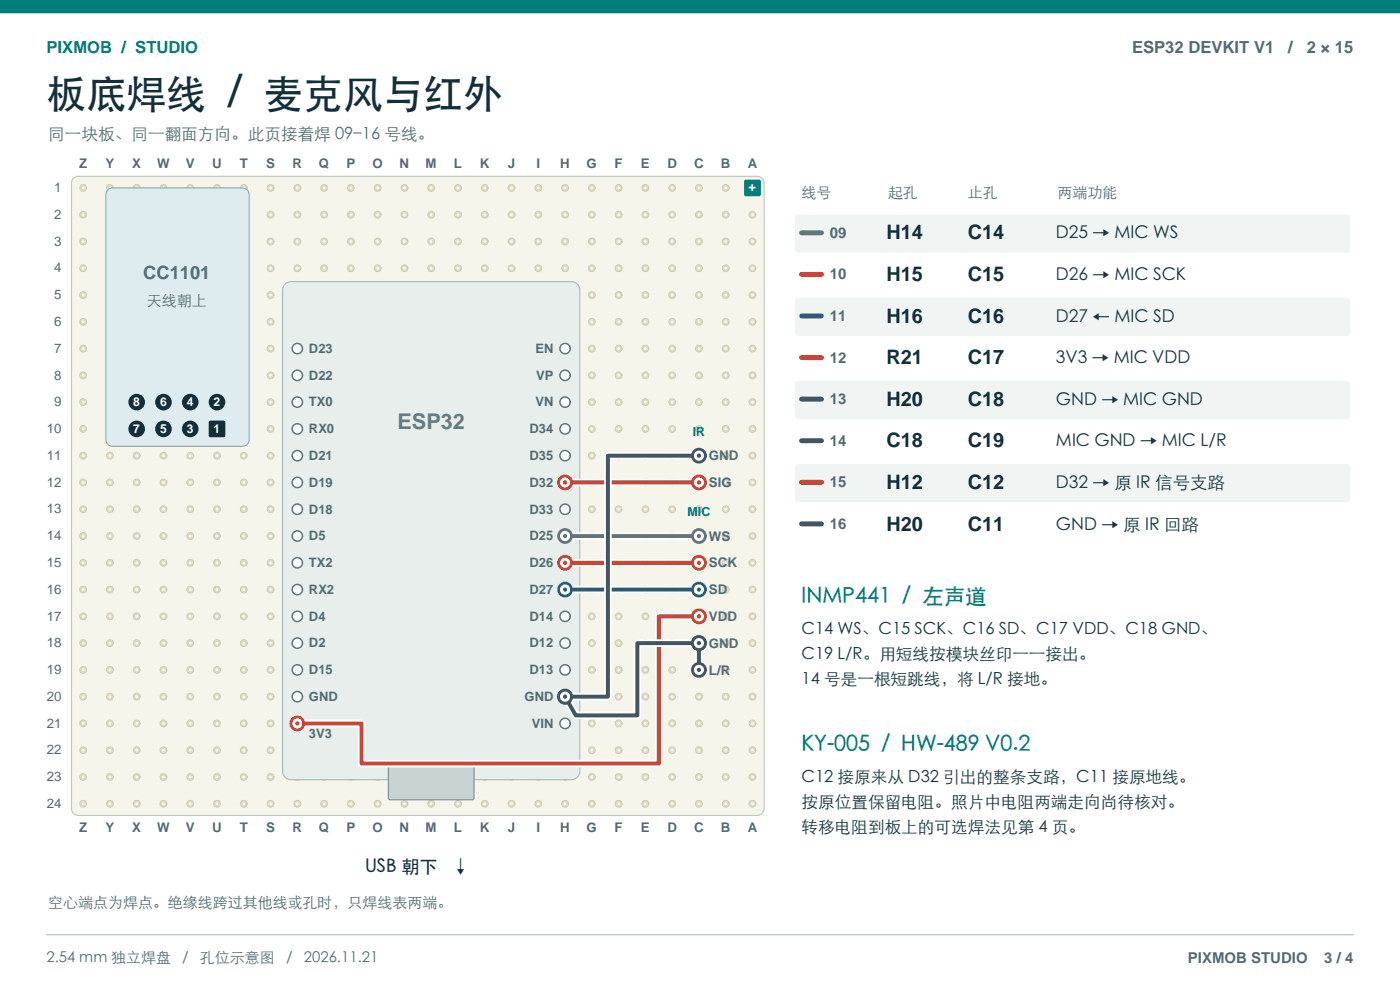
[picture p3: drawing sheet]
<svg xmlns="http://www.w3.org/2000/svg" width="297mm" height="210mm" viewBox="0 0 297 210" stroke-linecap="round" stroke-linejoin="round" font-family="sans-serif">
<defs><g id="words">
<text font-size="8.5" fill="#142f39" x="9.9" y="22.9">板底焊线 / 麦克风与红外</text>
<text font-size="4.6" fill="#64817a" x="84.3" y="91">ESP32</text>
<g font-size="4.6" fill="#007f78">
<text x="170" y="128.1">INMP441 / 左声道</text>
<text x="170" y="159.5">KY-005 / HW-489 V0.2</text>
</g>
<g font-size="4.2" fill="#142f39">
<text x="188" y="50.8">H14</text>
<text x="205.3" y="50.8">C14</text>
<text x="188" y="59.6">H15</text>
<text x="205.3" y="59.6">C15</text>
<text x="188" y="68.4">H16</text>
<text x="205.3" y="68.4">C16</text>
<text x="188" y="77.3">R21</text>
<text x="205.3" y="77.3">C17</text>
<text x="188" y="86.1">H20</text>
<text x="205.3" y="86.1">C18</text>
<text x="188" y="94.9">C18</text>
<text x="205.3" y="94.9">C19</text>
<text x="188" y="103.7">H12</text>
<text x="205.3" y="103.7">C12</text>
<text x="188" y="112.5">H20</text>
<text x="205.3" y="112.5">C11</text>
</g>
<text font-size="3.9" fill="#3e7182" x="30.4" y="59.2">CC1101</text>
<g font-size="3.9" fill="#142f39">
<text x="77.4" y="185.2">USB 朝下</text>
<text x="95.8" y="185.2">↓</text>
</g>
<g font-size="3.7" fill="#17363f">
<text x="224" y="50.8">D25 → MIC WS</text>
<text x="224" y="59.6">D26 → MIC SCK</text>
<text x="224" y="68.4">D27 ← MIC SD</text>
<text x="224" y="77.3">3V3 → MIC VDD</text>
<text x="224" y="86.1">GND → MIC GND</text>
<text x="224" y="94.9">MIC GND → MIC L/R</text>
<text x="224" y="103.7">D32 → 原 IR 信号支路</text>
<text x="224" y="112.5">GND → 原 IR 回路</text>
</g>
<text font-size="3.5" fill="#007f78" x="9.9" y="11.3">PIXMOB / STUDIO</text>
<g font-size="3.5" fill="#526b73">
<text x="240.2" y="11.3">ESP32 DEVKIT V1</text>
<text x="273.3" y="11.3">/</text>
<text x="277.2" y="11.3">2 × 15</text>
<text x="10.2" y="29.6">同一块板、同一翻面方向。此页接着焊 09–16 号线。</text>
</g>
<g font-size="3.5" fill="#17363f">
<text x="170" y="134.8">C14 WS、C15 SCK、C16 SD、C17 VDD、C18 GND、</text>
<text x="170" y="140.1">C19 L/R。用短线按模块丝印一一接出。</text>
<text x="170" y="145.3">14 号是一根短跳线，将 L/R 接地。</text>
<text x="170" y="166.2">C12 接原来从 D32 引出的整条支路，C11 接原地线。</text>
<text x="170" y="171.4">按原位置保留电阻。照片中电阻两端走向尚待核对。</text>
<text x="170" y="176.7">转移电阻到板上的可选焊法见第 4 页。</text>
</g>
<g font-size="3.2" fill="#526b73">
<text x="170" y="42">线号</text>
<text x="188.4" y="42">起孔</text>
<text x="205.3" y="42">止孔</text>
<text x="224.4" y="42">两端功能</text>
<text x="176" y="50.4">09</text>
<text x="176" y="59.3">10</text>
<text x="31.2" y="64.8">天线朝上</text>
<text x="176" y="68.1">11</text>
<text x="176" y="76.9">12</text>
<text x="176" y="85.7">13</text>
<text x="176" y="94.5">14</text>
<text x="176" y="103.4">15</text>
<text x="176" y="112.2">16</text>
<text x="10.2" y="192.6">空心端点为焊点。绝缘线跨过其他线或孔时，只焊线表两端。</text>
<text x="9.9" y="204.3">2.54 mm 独立焊盘</text>
<text x="38.7" y="204.3">/</text>
<text x="42.4" y="204.3">孔位示意图</text>
<text x="60.7" y="204.3">/</text>
<text x="64.5" y="204.3">2026.11.21</text>
<text x="252" y="204.3">PIXMOB STUDIO</text>
<text x="280.9" y="204.3">3 / 4</text>
</g>
<g font-size="2.8" fill="#526b73">
<text x="16.8" y="35.6">Z</text>
<text x="22.4" y="35.6">Y</text>
<text x="28.1" y="35.6">X</text>
<text x="33.3" y="35.6">W</text>
<text x="39.4" y="35.6">V</text>
<text x="45" y="35.6">U</text>
<text x="50.9" y="35.6">T</text>
<text x="56.5" y="35.6">S</text>
<text x="62.1" y="35.6">R</text>
<text x="67.7" y="35.6">Q</text>
<text x="73.5" y="35.6">P</text>
<text x="79" y="35.6">O</text>
<text x="84.8" y="35.6">N</text>
<text x="90.3" y="35.6">M</text>
<text x="96.3" y="35.6">L</text>
<text x="101.8" y="35.6">K</text>
<text x="107.7" y="35.6">J</text>
<text x="113.8" y="35.6">I</text>
<text x="118.9" y="35.6">H</text>
<text x="124.5" y="35.6">G</text>
<text x="130.4" y="35.6">F</text>
<text x="136" y="35.6">E</text>
<text x="141.6" y="35.6">D</text>
<text x="147.3" y="35.6">C</text>
<text x="152.9" y="35.6">B</text>
<text x="158.6" y="35.6">A</text>
<text x="11.5" y="40.7">1</text>
<text x="11.5" y="46.4">2</text>
<text x="11.5" y="52.1">3</text>
<text x="11.5" y="57.8">4</text>
<text x="11.5" y="63.5">5</text>
<text x="11.5" y="69.1">6</text>
<text x="11.5" y="74.8">7</text>
<text x="65.5" y="74.9">D23</text>
<text x="113.6" y="74.9">EN</text>
<text x="11.5" y="80.5">8</text>
<text x="65.5" y="80.5">D22</text>
<text x="113.7" y="80.5">VP</text>
<text x="11.5" y="86.2">9</text>
<text x="65.5" y="86.2">TX0</text>
<text x="113.6" y="86.2">VN</text>
<text x="9.9" y="91.9">10</text>
<text x="65.5" y="91.9">RX0</text>
<text x="112.4" y="91.9">D34</text>
<text x="9.9" y="97.5">11</text>
<text x="65.5" y="97.6">D21</text>
<text x="112.4" y="97.6">D35</text>
<text x="150.4" y="97.6">GND</text>
<text x="9.9" y="103.2">12</text>
<text x="65.5" y="103.3">D19</text>
<text x="112.4" y="103.3">D32</text>
<text x="150.4" y="103.3">SIG</text>
<text x="9.9" y="108.9">13</text>
<text x="65.5" y="108.9">D18</text>
<text x="112.4" y="108.9">D33</text>
<text x="9.9" y="114.6">14</text>
<text x="65.5" y="114.6">D5</text>
<text x="112.4" y="114.6">D25</text>
<text x="150.4" y="114.7">WS</text>
<text x="9.9" y="120.3">15</text>
<text x="9.9" y="125.9">16</text>
<text x="65.5" y="120.3">TX2</text>
<text x="65.5" y="126">RX2</text>
<text x="112.4" y="120.3">D26</text>
<text x="112.4" y="126">D27</text>
<text x="150.4" y="120.4">SCK</text>
<text x="9.9" y="131.6">17</text>
<text x="65.5" y="131.7">D4</text>
<text x="112.4" y="131.7">D14</text>
<text x="150.4" y="126">SD</text>
<text x="150.4" y="131.7">VDD</text>
<text x="9.9" y="137.3">18</text>
<text x="65.5" y="137.3">D2</text>
<text x="112.4" y="137.3">D12</text>
<text x="150.4" y="137.4">GND</text>
<text x="9.9" y="143">19</text>
<text x="65.5" y="143">D15</text>
<text x="112.4" y="143">D13</text>
<text x="150.4" y="143.1">L/R</text>
<text x="9.9" y="148.7">20</text>
<text x="65.5" y="148.7">GND</text>
<text x="111.3" y="148.7">GND</text>
<text x="9.9" y="154.3">21</text>
<text x="112.8" y="154.4">VIN</text>
<text x="9.9" y="160">22</text>
<text x="65.5" y="156.6">3V3</text>
<text x="9.9" y="165.7">23</text>
<text x="9.9" y="171.4">24</text>
<text x="16.8" y="176.5">Z</text>
<text x="22.4" y="176.5">Y</text>
<text x="28.1" y="176.5">X</text>
<text x="33.3" y="176.5">W</text>
<text x="39.4" y="176.5">V</text>
<text x="45" y="176.5">U</text>
<text x="50.9" y="176.5">T</text>
<text x="56.5" y="176.5">S</text>
<text x="62.1" y="176.5">R</text>
<text x="67.7" y="176.5">Q</text>
<text x="73.5" y="176.5">P</text>
<text x="79" y="176.5">O</text>
<text x="84.8" y="176.5">N</text>
<text x="90.3" y="176.5">M</text>
<text x="96.3" y="176.5">L</text>
<text x="101.8" y="176.5">K</text>
<text x="107.7" y="176.5">J</text>
<text x="113.8" y="176.5">I</text>
<text x="118.9" y="176.5">H</text>
<text x="124.5" y="176.5">G</text>
<text x="130.4" y="176.5">F</text>
<text x="136" y="176.5">E</text>
<text x="141.6" y="176.5">D</text>
<text x="147.3" y="176.5">C</text>
<text x="152.9" y="176.5">B</text>
<text x="158.6" y="176.5">A</text>
</g>
<text font-size="2.8" fill="#fff" x="158.8" y="40.6">+</text>
<g font-size="2.6" fill="#fff">
<text x="28.3" y="86.2">8</text>
<text x="34" y="86.2">6</text>
<text x="39.6" y="86.2">4</text>
<text x="45.3" y="86.2">2</text>
<text x="28.3" y="91.9">7</text>
<text x="34" y="91.9">5</text>
<text x="39.6" y="91.9">3</text>
<text x="45.3" y="91.9">1</text>
</g>
<g font-size="2.6" fill="#007f78">
<text x="146.9" y="92.4">IR</text>
<text x="145.8" y="109.4">MIC</text>
</g>
</g></defs>
<path d="M0 0h297v2.8h-297z" fill-rule="evenodd" fill="#007f78"/>
<path d="M9.9 198.3h277.2" fill="none" stroke="#b9cbc9" stroke-width=".28"/>
<path d="M15.7 37.7l.9-.3h144.1a1.41 1.41 0 0 1 1.4 1.4v132.8a1.41 1.41 0 0 1-1.4 1.4h-144.1a1.41 1.41 0 0 1-1.4-1.4v-132.8v-.4z" fill-rule="evenodd" fill="#f5f5ec" stroke="#c0c9b6" stroke-width=".25"/>
<circle cx="159.6" cy="39.9" r=".72" fill="#dddcc6" stroke="#d0cbaf" stroke-width=".21"/>
<circle cx="159.6" cy="39.9" r=".29" fill="#fafbf8"/>
<circle cx="159.6" cy="45.5" r=".72" fill="#dddcc6" stroke="#d0cbaf" stroke-width=".21"/>
<circle cx="159.6" cy="45.5" r=".29" fill="#fafbf8"/>
<circle cx="159.6" cy="51.2" r=".72" fill="#dddcc6" stroke="#d0cbaf" stroke-width=".21"/>
<circle cx="159.6" cy="51.2" r=".29" fill="#fafbf8"/>
<circle cx="159.6" cy="56.9" r=".72" fill="#dddcc6" stroke="#d0cbaf" stroke-width=".21"/>
<circle cx="159.6" cy="56.9" r=".29" fill="#fafbf8"/>
<circle cx="159.6" cy="62.6" r=".72" fill="#dddcc6" stroke="#d0cbaf" stroke-width=".21"/>
<circle cx="159.6" cy="62.6" r=".29" fill="#fafbf8"/>
<circle cx="159.6" cy="68.3" r=".72" fill="#dddcc6" stroke="#d0cbaf" stroke-width=".21"/>
<circle cx="159.6" cy="68.3" r=".29" fill="#fafbf8"/>
<circle cx="159.6" cy="73.9" r=".72" fill="#dddcc6" stroke="#d0cbaf" stroke-width=".21"/>
<circle cx="159.6" cy="73.9" r=".29" fill="#fafbf8"/>
<circle cx="159.6" cy="79.6" r=".72" fill="#dddcc6" stroke="#d0cbaf" stroke-width=".21"/>
<circle cx="159.6" cy="79.6" r=".29" fill="#fafbf8"/>
<circle cx="159.6" cy="85.3" r=".72" fill="#dddcc6" stroke="#d0cbaf" stroke-width=".21"/>
<circle cx="159.6" cy="85.3" r=".29" fill="#fafbf8"/>
<circle cx="159.6" cy="91" r=".72" fill="#dddcc6" stroke="#d0cbaf" stroke-width=".21"/>
<circle cx="159.6" cy="91" r=".29" fill="#fafbf8"/>
<circle cx="159.6" cy="96.7" r=".72" fill="#dddcc6" stroke="#d0cbaf" stroke-width=".21"/>
<circle cx="159.6" cy="96.7" r=".29" fill="#fafbf8"/>
<circle cx="159.6" cy="102.3" r=".72" fill="#dddcc6" stroke="#d0cbaf" stroke-width=".21"/>
<circle cx="159.6" cy="102.3" r=".29" fill="#fafbf8"/>
<circle cx="159.6" cy="108" r=".72" fill="#dddcc6" stroke="#d0cbaf" stroke-width=".21"/>
<circle cx="159.6" cy="108" r=".29" fill="#fafbf8"/>
<circle cx="159.6" cy="113.7" r=".72" fill="#dddcc6" stroke="#d0cbaf" stroke-width=".21"/>
<circle cx="159.6" cy="113.7" r=".29" fill="#fafbf8"/>
<circle cx="159.6" cy="119.4" r=".72" fill="#dddcc6" stroke="#d0cbaf" stroke-width=".21"/>
<circle cx="159.6" cy="119.4" r=".29" fill="#fafbf8"/>
<circle cx="159.6" cy="125.1" r=".72" fill="#dddcc6" stroke="#d0cbaf" stroke-width=".21"/>
<circle cx="159.6" cy="125.1" r=".29" fill="#fafbf8"/>
<circle cx="159.6" cy="130.7" r=".72" fill="#dddcc6" stroke="#d0cbaf" stroke-width=".21"/>
<circle cx="159.6" cy="130.7" r=".29" fill="#fafbf8"/>
<circle cx="159.6" cy="136.4" r=".72" fill="#dddcc6" stroke="#d0cbaf" stroke-width=".21"/>
<circle cx="159.6" cy="136.4" r=".29" fill="#fafbf8"/>
<circle cx="159.6" cy="142.1" r=".72" fill="#dddcc6" stroke="#d0cbaf" stroke-width=".21"/>
<circle cx="159.6" cy="142.1" r=".29" fill="#fafbf8"/>
<circle cx="159.6" cy="147.8" r=".72" fill="#dddcc6" stroke="#d0cbaf" stroke-width=".21"/>
<circle cx="159.6" cy="147.8" r=".29" fill="#fafbf8"/>
<circle cx="159.6" cy="153.5" r=".72" fill="#dddcc6" stroke="#d0cbaf" stroke-width=".21"/>
<circle cx="159.6" cy="153.5" r=".29" fill="#fafbf8"/>
<circle cx="159.6" cy="159.1" r=".72" fill="#dddcc6" stroke="#d0cbaf" stroke-width=".21"/>
<circle cx="159.6" cy="159.1" r=".29" fill="#fafbf8"/>
<circle cx="159.6" cy="164.8" r=".72" fill="#dddcc6" stroke="#d0cbaf" stroke-width=".21"/>
<circle cx="159.6" cy="164.8" r=".29" fill="#fafbf8"/>
<circle cx="159.6" cy="170.5" r=".72" fill="#dddcc6" stroke="#d0cbaf" stroke-width=".21"/>
<circle cx="159.6" cy="170.5" r=".29" fill="#fafbf8"/>
<circle cx="154" cy="39.9" r=".72" fill="#dddcc6" stroke="#d0cbaf" stroke-width=".21"/>
<circle cx="154" cy="39.9" r=".29" fill="#fafbf8"/>
<circle cx="154" cy="45.5" r=".72" fill="#dddcc6" stroke="#d0cbaf" stroke-width=".21"/>
<circle cx="154" cy="45.5" r=".29" fill="#fafbf8"/>
<circle cx="154" cy="51.2" r=".72" fill="#dddcc6" stroke="#d0cbaf" stroke-width=".21"/>
<circle cx="154" cy="51.2" r=".29" fill="#fafbf8"/>
<circle cx="154" cy="56.9" r=".72" fill="#dddcc6" stroke="#d0cbaf" stroke-width=".21"/>
<circle cx="154" cy="56.9" r=".29" fill="#fafbf8"/>
<circle cx="154" cy="62.6" r=".72" fill="#dddcc6" stroke="#d0cbaf" stroke-width=".21"/>
<circle cx="154" cy="62.6" r=".29" fill="#fafbf8"/>
<circle cx="154" cy="68.3" r=".72" fill="#dddcc6" stroke="#d0cbaf" stroke-width=".21"/>
<circle cx="154" cy="68.3" r=".29" fill="#fafbf8"/>
<circle cx="154" cy="73.9" r=".72" fill="#dddcc6" stroke="#d0cbaf" stroke-width=".21"/>
<circle cx="154" cy="73.9" r=".29" fill="#fafbf8"/>
<circle cx="154" cy="79.6" r=".72" fill="#dddcc6" stroke="#d0cbaf" stroke-width=".21"/>
<circle cx="154" cy="79.6" r=".29" fill="#fafbf8"/>
<circle cx="154" cy="85.3" r=".72" fill="#dddcc6" stroke="#d0cbaf" stroke-width=".21"/>
<circle cx="154" cy="85.3" r=".29" fill="#fafbf8"/>
<circle cx="154" cy="91" r=".72" fill="#dddcc6" stroke="#d0cbaf" stroke-width=".21"/>
<circle cx="154" cy="91" r=".29" fill="#fafbf8"/>
<circle cx="154" cy="96.7" r=".72" fill="#dddcc6" stroke="#d0cbaf" stroke-width=".21"/>
<circle cx="154" cy="96.7" r=".29" fill="#fafbf8"/>
<circle cx="154" cy="102.3" r=".72" fill="#dddcc6" stroke="#d0cbaf" stroke-width=".21"/>
<circle cx="154" cy="102.3" r=".29" fill="#fafbf8"/>
<circle cx="154" cy="108" r=".72" fill="#dddcc6" stroke="#d0cbaf" stroke-width=".21"/>
<circle cx="154" cy="108" r=".29" fill="#fafbf8"/>
<circle cx="154" cy="113.7" r=".72" fill="#dddcc6" stroke="#d0cbaf" stroke-width=".21"/>
<circle cx="154" cy="113.7" r=".29" fill="#fafbf8"/>
<circle cx="154" cy="119.4" r=".72" fill="#dddcc6" stroke="#d0cbaf" stroke-width=".21"/>
<circle cx="154" cy="119.4" r=".29" fill="#fafbf8"/>
<circle cx="154" cy="125.1" r=".72" fill="#dddcc6" stroke="#d0cbaf" stroke-width=".21"/>
<circle cx="154" cy="125.1" r=".29" fill="#fafbf8"/>
<circle cx="154" cy="130.7" r=".72" fill="#dddcc6" stroke="#d0cbaf" stroke-width=".21"/>
<circle cx="154" cy="130.7" r=".29" fill="#fafbf8"/>
<circle cx="154" cy="136.4" r=".72" fill="#dddcc6" stroke="#d0cbaf" stroke-width=".21"/>
<circle cx="154" cy="136.4" r=".29" fill="#fafbf8"/>
<circle cx="154" cy="142.1" r=".72" fill="#dddcc6" stroke="#d0cbaf" stroke-width=".21"/>
<circle cx="154" cy="142.1" r=".29" fill="#fafbf8"/>
<circle cx="154" cy="147.8" r=".72" fill="#dddcc6" stroke="#d0cbaf" stroke-width=".21"/>
<circle cx="154" cy="147.8" r=".29" fill="#fafbf8"/>
<circle cx="154" cy="153.5" r=".72" fill="#dddcc6" stroke="#d0cbaf" stroke-width=".21"/>
<circle cx="154" cy="153.5" r=".29" fill="#fafbf8"/>
<circle cx="154" cy="159.1" r=".72" fill="#dddcc6" stroke="#d0cbaf" stroke-width=".21"/>
<circle cx="154" cy="159.1" r=".29" fill="#fafbf8"/>
<circle cx="154" cy="164.8" r=".72" fill="#dddcc6" stroke="#d0cbaf" stroke-width=".21"/>
<circle cx="154" cy="164.8" r=".29" fill="#fafbf8"/>
<circle cx="154" cy="170.5" r=".72" fill="#dddcc6" stroke="#d0cbaf" stroke-width=".21"/>
<circle cx="154" cy="170.5" r=".29" fill="#fafbf8"/>
<circle cx="148.3" cy="39.9" r=".72" fill="#dddcc6" stroke="#d0cbaf" stroke-width=".21"/>
<circle cx="148.3" cy="39.9" r=".29" fill="#fafbf8"/>
<circle cx="148.3" cy="45.5" r=".72" fill="#dddcc6" stroke="#d0cbaf" stroke-width=".21"/>
<circle cx="148.3" cy="45.5" r=".29" fill="#fafbf8"/>
<circle cx="148.3" cy="51.2" r=".72" fill="#dddcc6" stroke="#d0cbaf" stroke-width=".21"/>
<circle cx="148.3" cy="51.2" r=".29" fill="#fafbf8"/>
<circle cx="148.3" cy="56.9" r=".72" fill="#dddcc6" stroke="#d0cbaf" stroke-width=".21"/>
<circle cx="148.3" cy="56.9" r=".29" fill="#fafbf8"/>
<circle cx="148.3" cy="62.6" r=".72" fill="#dddcc6" stroke="#d0cbaf" stroke-width=".21"/>
<circle cx="148.3" cy="62.6" r=".29" fill="#fafbf8"/>
<circle cx="148.3" cy="68.3" r=".72" fill="#dddcc6" stroke="#d0cbaf" stroke-width=".21"/>
<circle cx="148.3" cy="68.3" r=".29" fill="#fafbf8"/>
<circle cx="148.3" cy="73.9" r=".72" fill="#dddcc6" stroke="#d0cbaf" stroke-width=".21"/>
<circle cx="148.3" cy="73.9" r=".29" fill="#fafbf8"/>
<circle cx="148.3" cy="79.6" r=".72" fill="#dddcc6" stroke="#d0cbaf" stroke-width=".21"/>
<circle cx="148.3" cy="79.6" r=".29" fill="#fafbf8"/>
<circle cx="148.3" cy="85.3" r=".72" fill="#dddcc6" stroke="#d0cbaf" stroke-width=".21"/>
<circle cx="148.3" cy="85.3" r=".29" fill="#fafbf8"/>
<circle cx="148.3" cy="91" r=".72" fill="#dddcc6" stroke="#d0cbaf" stroke-width=".21"/>
<circle cx="148.3" cy="91" r=".29" fill="#fafbf8"/>
<circle cx="148.3" cy="96.7" r=".72" fill="#dddcc6" stroke="#d0cbaf" stroke-width=".21"/>
<circle cx="148.3" cy="96.7" r=".29" fill="#fafbf8"/>
<circle cx="148.3" cy="102.3" r=".72" fill="#dddcc6" stroke="#d0cbaf" stroke-width=".21"/>
<circle cx="148.3" cy="102.3" r=".29" fill="#fafbf8"/>
<circle cx="148.3" cy="108" r=".72" fill="#dddcc6" stroke="#d0cbaf" stroke-width=".21"/>
<circle cx="148.3" cy="108" r=".29" fill="#fafbf8"/>
<circle cx="148.3" cy="113.7" r=".72" fill="#dddcc6" stroke="#d0cbaf" stroke-width=".21"/>
<circle cx="148.3" cy="113.7" r=".29" fill="#fafbf8"/>
<circle cx="148.3" cy="119.4" r=".72" fill="#dddcc6" stroke="#d0cbaf" stroke-width=".21"/>
<circle cx="148.3" cy="119.4" r=".29" fill="#fafbf8"/>
<circle cx="148.3" cy="125.1" r=".72" fill="#dddcc6" stroke="#d0cbaf" stroke-width=".21"/>
<circle cx="148.3" cy="125.1" r=".29" fill="#fafbf8"/>
<circle cx="148.3" cy="130.7" r=".72" fill="#dddcc6" stroke="#d0cbaf" stroke-width=".21"/>
<circle cx="148.3" cy="130.7" r=".29" fill="#fafbf8"/>
<circle cx="148.3" cy="136.4" r=".72" fill="#dddcc6" stroke="#d0cbaf" stroke-width=".21"/>
<circle cx="148.3" cy="136.4" r=".29" fill="#fafbf8"/>
<circle cx="148.3" cy="142.1" r=".72" fill="#dddcc6" stroke="#d0cbaf" stroke-width=".21"/>
<circle cx="148.3" cy="142.1" r=".29" fill="#fafbf8"/>
<circle cx="148.3" cy="147.8" r=".72" fill="#dddcc6" stroke="#d0cbaf" stroke-width=".21"/>
<circle cx="148.3" cy="147.8" r=".29" fill="#fafbf8"/>
<circle cx="148.3" cy="153.5" r=".72" fill="#dddcc6" stroke="#d0cbaf" stroke-width=".21"/>
<circle cx="148.3" cy="153.5" r=".29" fill="#fafbf8"/>
<circle cx="148.3" cy="159.1" r=".72" fill="#dddcc6" stroke="#d0cbaf" stroke-width=".21"/>
<circle cx="148.3" cy="159.1" r=".29" fill="#fafbf8"/>
<circle cx="148.3" cy="164.8" r=".72" fill="#dddcc6" stroke="#d0cbaf" stroke-width=".21"/>
<circle cx="148.3" cy="164.8" r=".29" fill="#fafbf8"/>
<circle cx="148.3" cy="170.5" r=".72" fill="#dddcc6" stroke="#d0cbaf" stroke-width=".21"/>
<circle cx="148.3" cy="170.5" r=".29" fill="#fafbf8"/>
<circle cx="142.6" cy="39.9" r=".72" fill="#dddcc6" stroke="#d0cbaf" stroke-width=".21"/>
<circle cx="142.6" cy="39.9" r=".29" fill="#fafbf8"/>
<circle cx="142.6" cy="45.5" r=".72" fill="#dddcc6" stroke="#d0cbaf" stroke-width=".21"/>
<circle cx="142.6" cy="45.5" r=".29" fill="#fafbf8"/>
<circle cx="142.6" cy="51.2" r=".72" fill="#dddcc6" stroke="#d0cbaf" stroke-width=".21"/>
<circle cx="142.6" cy="51.2" r=".29" fill="#fafbf8"/>
<circle cx="142.6" cy="56.9" r=".72" fill="#dddcc6" stroke="#d0cbaf" stroke-width=".21"/>
<circle cx="142.6" cy="56.9" r=".29" fill="#fafbf8"/>
<circle cx="142.6" cy="62.6" r=".72" fill="#dddcc6" stroke="#d0cbaf" stroke-width=".21"/>
<circle cx="142.6" cy="62.6" r=".29" fill="#fafbf8"/>
<circle cx="142.6" cy="68.3" r=".72" fill="#dddcc6" stroke="#d0cbaf" stroke-width=".21"/>
<circle cx="142.6" cy="68.3" r=".29" fill="#fafbf8"/>
<circle cx="142.6" cy="73.9" r=".72" fill="#dddcc6" stroke="#d0cbaf" stroke-width=".21"/>
<circle cx="142.6" cy="73.9" r=".29" fill="#fafbf8"/>
<circle cx="142.6" cy="79.6" r=".72" fill="#dddcc6" stroke="#d0cbaf" stroke-width=".21"/>
<circle cx="142.6" cy="79.6" r=".29" fill="#fafbf8"/>
<circle cx="142.6" cy="85.3" r=".72" fill="#dddcc6" stroke="#d0cbaf" stroke-width=".21"/>
<circle cx="142.6" cy="85.3" r=".29" fill="#fafbf8"/>
<circle cx="142.6" cy="91" r=".72" fill="#dddcc6" stroke="#d0cbaf" stroke-width=".21"/>
<circle cx="142.6" cy="91" r=".29" fill="#fafbf8"/>
<circle cx="142.6" cy="96.7" r=".72" fill="#dddcc6" stroke="#d0cbaf" stroke-width=".21"/>
<circle cx="142.6" cy="96.7" r=".29" fill="#fafbf8"/>
<circle cx="142.6" cy="102.3" r=".72" fill="#dddcc6" stroke="#d0cbaf" stroke-width=".21"/>
<circle cx="142.6" cy="102.3" r=".29" fill="#fafbf8"/>
<circle cx="142.6" cy="108" r=".72" fill="#dddcc6" stroke="#d0cbaf" stroke-width=".21"/>
<circle cx="142.6" cy="108" r=".29" fill="#fafbf8"/>
<circle cx="142.6" cy="113.7" r=".72" fill="#dddcc6" stroke="#d0cbaf" stroke-width=".21"/>
<circle cx="142.6" cy="113.7" r=".29" fill="#fafbf8"/>
<circle cx="142.6" cy="119.4" r=".72" fill="#dddcc6" stroke="#d0cbaf" stroke-width=".21"/>
<circle cx="142.6" cy="119.4" r=".29" fill="#fafbf8"/>
<circle cx="142.6" cy="125.1" r=".72" fill="#dddcc6" stroke="#d0cbaf" stroke-width=".21"/>
<circle cx="142.6" cy="125.1" r=".29" fill="#fafbf8"/>
<circle cx="142.6" cy="130.7" r=".72" fill="#dddcc6" stroke="#d0cbaf" stroke-width=".21"/>
<circle cx="142.6" cy="130.7" r=".29" fill="#fafbf8"/>
<circle cx="142.6" cy="136.4" r=".72" fill="#dddcc6" stroke="#d0cbaf" stroke-width=".21"/>
<circle cx="142.6" cy="136.4" r=".29" fill="#fafbf8"/>
<circle cx="142.6" cy="142.1" r=".72" fill="#dddcc6" stroke="#d0cbaf" stroke-width=".21"/>
<circle cx="142.6" cy="142.1" r=".29" fill="#fafbf8"/>
<circle cx="142.6" cy="147.8" r=".72" fill="#dddcc6" stroke="#d0cbaf" stroke-width=".21"/>
<circle cx="142.6" cy="147.8" r=".29" fill="#fafbf8"/>
<circle cx="142.6" cy="153.5" r=".72" fill="#dddcc6" stroke="#d0cbaf" stroke-width=".21"/>
<circle cx="142.6" cy="153.5" r=".29" fill="#fafbf8"/>
<circle cx="142.6" cy="159.1" r=".72" fill="#dddcc6" stroke="#d0cbaf" stroke-width=".21"/>
<circle cx="142.6" cy="159.1" r=".29" fill="#fafbf8"/>
<circle cx="142.6" cy="164.8" r=".72" fill="#dddcc6" stroke="#d0cbaf" stroke-width=".21"/>
<circle cx="142.6" cy="164.8" r=".29" fill="#fafbf8"/>
<circle cx="142.6" cy="170.5" r=".72" fill="#dddcc6" stroke="#d0cbaf" stroke-width=".21"/>
<circle cx="142.6" cy="170.5" r=".29" fill="#fafbf8"/>
<circle cx="136.9" cy="39.9" r=".72" fill="#dddcc6" stroke="#d0cbaf" stroke-width=".21"/>
<circle cx="136.9" cy="39.9" r=".29" fill="#fafbf8"/>
<circle cx="136.9" cy="45.5" r=".72" fill="#dddcc6" stroke="#d0cbaf" stroke-width=".21"/>
<circle cx="136.9" cy="45.5" r=".29" fill="#fafbf8"/>
<circle cx="136.9" cy="51.2" r=".72" fill="#dddcc6" stroke="#d0cbaf" stroke-width=".21"/>
<circle cx="136.9" cy="51.2" r=".29" fill="#fafbf8"/>
<circle cx="136.9" cy="56.9" r=".72" fill="#dddcc6" stroke="#d0cbaf" stroke-width=".21"/>
<circle cx="136.9" cy="56.9" r=".29" fill="#fafbf8"/>
<circle cx="136.9" cy="62.6" r=".72" fill="#dddcc6" stroke="#d0cbaf" stroke-width=".21"/>
<circle cx="136.9" cy="62.6" r=".29" fill="#fafbf8"/>
<circle cx="136.9" cy="68.3" r=".72" fill="#dddcc6" stroke="#d0cbaf" stroke-width=".21"/>
<circle cx="136.9" cy="68.3" r=".29" fill="#fafbf8"/>
<circle cx="136.9" cy="73.9" r=".72" fill="#dddcc6" stroke="#d0cbaf" stroke-width=".21"/>
<circle cx="136.9" cy="73.9" r=".29" fill="#fafbf8"/>
<circle cx="136.9" cy="79.6" r=".72" fill="#dddcc6" stroke="#d0cbaf" stroke-width=".21"/>
<circle cx="136.9" cy="79.6" r=".29" fill="#fafbf8"/>
<circle cx="136.9" cy="85.3" r=".72" fill="#dddcc6" stroke="#d0cbaf" stroke-width=".21"/>
<circle cx="136.9" cy="85.3" r=".29" fill="#fafbf8"/>
<circle cx="136.9" cy="91" r=".72" fill="#dddcc6" stroke="#d0cbaf" stroke-width=".21"/>
<circle cx="136.9" cy="91" r=".29" fill="#fafbf8"/>
<circle cx="136.9" cy="96.7" r=".72" fill="#dddcc6" stroke="#d0cbaf" stroke-width=".21"/>
<circle cx="136.9" cy="96.7" r=".29" fill="#fafbf8"/>
<circle cx="136.9" cy="102.3" r=".72" fill="#dddcc6" stroke="#d0cbaf" stroke-width=".21"/>
<circle cx="136.9" cy="102.3" r=".29" fill="#fafbf8"/>
<circle cx="136.9" cy="108" r=".72" fill="#dddcc6" stroke="#d0cbaf" stroke-width=".21"/>
<circle cx="136.9" cy="108" r=".29" fill="#fafbf8"/>
<circle cx="136.9" cy="113.7" r=".72" fill="#dddcc6" stroke="#d0cbaf" stroke-width=".21"/>
<circle cx="136.9" cy="113.7" r=".29" fill="#fafbf8"/>
<circle cx="136.9" cy="119.4" r=".72" fill="#dddcc6" stroke="#d0cbaf" stroke-width=".21"/>
<circle cx="136.9" cy="119.4" r=".29" fill="#fafbf8"/>
<circle cx="136.9" cy="125.1" r=".72" fill="#dddcc6" stroke="#d0cbaf" stroke-width=".21"/>
<circle cx="136.9" cy="125.1" r=".29" fill="#fafbf8"/>
<circle cx="136.9" cy="130.7" r=".72" fill="#dddcc6" stroke="#d0cbaf" stroke-width=".21"/>
<circle cx="136.9" cy="130.7" r=".29" fill="#fafbf8"/>
<circle cx="136.9" cy="136.4" r=".72" fill="#dddcc6" stroke="#d0cbaf" stroke-width=".21"/>
<circle cx="136.9" cy="136.4" r=".29" fill="#fafbf8"/>
<circle cx="136.9" cy="142.1" r=".72" fill="#dddcc6" stroke="#d0cbaf" stroke-width=".21"/>
<circle cx="136.9" cy="142.1" r=".29" fill="#fafbf8"/>
<circle cx="136.9" cy="147.8" r=".72" fill="#dddcc6" stroke="#d0cbaf" stroke-width=".21"/>
<circle cx="136.9" cy="147.8" r=".29" fill="#fafbf8"/>
<circle cx="136.9" cy="153.5" r=".72" fill="#dddcc6" stroke="#d0cbaf" stroke-width=".21"/>
<circle cx="136.9" cy="153.5" r=".29" fill="#fafbf8"/>
<circle cx="136.9" cy="159.1" r=".72" fill="#dddcc6" stroke="#d0cbaf" stroke-width=".21"/>
<circle cx="136.9" cy="159.1" r=".29" fill="#fafbf8"/>
<circle cx="136.9" cy="164.8" r=".72" fill="#dddcc6" stroke="#d0cbaf" stroke-width=".21"/>
<circle cx="136.9" cy="164.8" r=".29" fill="#fafbf8"/>
<circle cx="136.9" cy="170.5" r=".72" fill="#dddcc6" stroke="#d0cbaf" stroke-width=".21"/>
<circle cx="136.9" cy="170.5" r=".29" fill="#fafbf8"/>
<circle cx="131.2" cy="39.9" r=".72" fill="#dddcc6" stroke="#d0cbaf" stroke-width=".21"/>
<circle cx="131.2" cy="39.9" r=".29" fill="#fafbf8"/>
<circle cx="131.2" cy="45.5" r=".72" fill="#dddcc6" stroke="#d0cbaf" stroke-width=".21"/>
<circle cx="131.2" cy="45.5" r=".29" fill="#fafbf8"/>
<circle cx="131.2" cy="51.2" r=".72" fill="#dddcc6" stroke="#d0cbaf" stroke-width=".21"/>
<circle cx="131.2" cy="51.2" r=".29" fill="#fafbf8"/>
<circle cx="131.2" cy="56.9" r=".72" fill="#dddcc6" stroke="#d0cbaf" stroke-width=".21"/>
<circle cx="131.2" cy="56.9" r=".29" fill="#fafbf8"/>
<circle cx="131.2" cy="62.6" r=".72" fill="#dddcc6" stroke="#d0cbaf" stroke-width=".21"/>
<circle cx="131.2" cy="62.6" r=".29" fill="#fafbf8"/>
<circle cx="131.2" cy="68.3" r=".72" fill="#dddcc6" stroke="#d0cbaf" stroke-width=".21"/>
<circle cx="131.2" cy="68.3" r=".29" fill="#fafbf8"/>
<circle cx="131.2" cy="73.9" r=".72" fill="#dddcc6" stroke="#d0cbaf" stroke-width=".21"/>
<circle cx="131.2" cy="73.9" r=".29" fill="#fafbf8"/>
<circle cx="131.2" cy="79.6" r=".72" fill="#dddcc6" stroke="#d0cbaf" stroke-width=".21"/>
<circle cx="131.2" cy="79.6" r=".29" fill="#fafbf8"/>
<circle cx="131.2" cy="85.3" r=".72" fill="#dddcc6" stroke="#d0cbaf" stroke-width=".21"/>
<circle cx="131.2" cy="85.3" r=".29" fill="#fafbf8"/>
<circle cx="131.2" cy="91" r=".72" fill="#dddcc6" stroke="#d0cbaf" stroke-width=".21"/>
<circle cx="131.2" cy="91" r=".29" fill="#fafbf8"/>
<circle cx="131.2" cy="96.7" r=".72" fill="#dddcc6" stroke="#d0cbaf" stroke-width=".21"/>
<circle cx="131.2" cy="96.7" r=".29" fill="#fafbf8"/>
<circle cx="131.2" cy="102.3" r=".72" fill="#dddcc6" stroke="#d0cbaf" stroke-width=".21"/>
<circle cx="131.2" cy="102.3" r=".29" fill="#fafbf8"/>
<circle cx="131.2" cy="108" r=".72" fill="#dddcc6" stroke="#d0cbaf" stroke-width=".21"/>
<circle cx="131.2" cy="108" r=".29" fill="#fafbf8"/>
<circle cx="131.2" cy="113.7" r=".72" fill="#dddcc6" stroke="#d0cbaf" stroke-width=".21"/>
<circle cx="131.2" cy="113.7" r=".29" fill="#fafbf8"/>
<circle cx="131.2" cy="119.4" r=".72" fill="#dddcc6" stroke="#d0cbaf" stroke-width=".21"/>
<circle cx="131.2" cy="119.4" r=".29" fill="#fafbf8"/>
<circle cx="131.2" cy="125.1" r=".72" fill="#dddcc6" stroke="#d0cbaf" stroke-width=".21"/>
<circle cx="131.2" cy="125.1" r=".29" fill="#fafbf8"/>
<circle cx="131.2" cy="130.7" r=".72" fill="#dddcc6" stroke="#d0cbaf" stroke-width=".21"/>
<circle cx="131.2" cy="130.7" r=".29" fill="#fafbf8"/>
<circle cx="131.2" cy="136.4" r=".72" fill="#dddcc6" stroke="#d0cbaf" stroke-width=".21"/>
<circle cx="131.2" cy="136.4" r=".29" fill="#fafbf8"/>
<circle cx="131.2" cy="142.1" r=".72" fill="#dddcc6" stroke="#d0cbaf" stroke-width=".21"/>
<circle cx="131.2" cy="142.1" r=".29" fill="#fafbf8"/>
<circle cx="131.2" cy="147.8" r=".72" fill="#dddcc6" stroke="#d0cbaf" stroke-width=".21"/>
<circle cx="131.2" cy="147.8" r=".29" fill="#fafbf8"/>
<circle cx="131.2" cy="153.5" r=".72" fill="#dddcc6" stroke="#d0cbaf" stroke-width=".21"/>
<circle cx="131.2" cy="153.5" r=".29" fill="#fafbf8"/>
<circle cx="131.2" cy="159.1" r=".72" fill="#dddcc6" stroke="#d0cbaf" stroke-width=".21"/>
<circle cx="131.2" cy="159.1" r=".29" fill="#fafbf8"/>
<circle cx="131.2" cy="164.8" r=".72" fill="#dddcc6" stroke="#d0cbaf" stroke-width=".21"/>
<circle cx="131.2" cy="164.8" r=".29" fill="#fafbf8"/>
<circle cx="131.2" cy="170.5" r=".72" fill="#dddcc6" stroke="#d0cbaf" stroke-width=".21"/>
<circle cx="131.2" cy="170.5" r=".29" fill="#fafbf8"/>
<circle cx="125.6" cy="39.9" r=".72" fill="#dddcc6" stroke="#d0cbaf" stroke-width=".21"/>
<circle cx="125.6" cy="39.9" r=".29" fill="#fafbf8"/>
<circle cx="125.6" cy="45.5" r=".72" fill="#dddcc6" stroke="#d0cbaf" stroke-width=".21"/>
<circle cx="125.6" cy="45.5" r=".29" fill="#fafbf8"/>
<circle cx="125.6" cy="51.2" r=".72" fill="#dddcc6" stroke="#d0cbaf" stroke-width=".21"/>
<circle cx="125.6" cy="51.2" r=".29" fill="#fafbf8"/>
<circle cx="125.6" cy="56.9" r=".72" fill="#dddcc6" stroke="#d0cbaf" stroke-width=".21"/>
<circle cx="125.6" cy="56.9" r=".29" fill="#fafbf8"/>
<circle cx="125.6" cy="62.6" r=".72" fill="#dddcc6" stroke="#d0cbaf" stroke-width=".21"/>
<circle cx="125.6" cy="62.6" r=".29" fill="#fafbf8"/>
<circle cx="125.6" cy="68.3" r=".72" fill="#dddcc6" stroke="#d0cbaf" stroke-width=".21"/>
<circle cx="125.6" cy="68.3" r=".29" fill="#fafbf8"/>
<circle cx="125.6" cy="73.9" r=".72" fill="#dddcc6" stroke="#d0cbaf" stroke-width=".21"/>
<circle cx="125.6" cy="73.9" r=".29" fill="#fafbf8"/>
<circle cx="125.6" cy="79.6" r=".72" fill="#dddcc6" stroke="#d0cbaf" stroke-width=".21"/>
<circle cx="125.6" cy="79.6" r=".29" fill="#fafbf8"/>
<circle cx="125.6" cy="85.3" r=".72" fill="#dddcc6" stroke="#d0cbaf" stroke-width=".21"/>
<circle cx="125.6" cy="85.3" r=".29" fill="#fafbf8"/>
<circle cx="125.6" cy="91" r=".72" fill="#dddcc6" stroke="#d0cbaf" stroke-width=".21"/>
<circle cx="125.6" cy="91" r=".29" fill="#fafbf8"/>
<circle cx="125.6" cy="96.7" r=".72" fill="#dddcc6" stroke="#d0cbaf" stroke-width=".21"/>
<circle cx="125.6" cy="96.7" r=".29" fill="#fafbf8"/>
<circle cx="125.6" cy="102.3" r=".72" fill="#dddcc6" stroke="#d0cbaf" stroke-width=".21"/>
<circle cx="125.6" cy="102.3" r=".29" fill="#fafbf8"/>
<circle cx="125.6" cy="108" r=".72" fill="#dddcc6" stroke="#d0cbaf" stroke-width=".21"/>
<circle cx="125.6" cy="108" r=".29" fill="#fafbf8"/>
<circle cx="125.6" cy="113.7" r=".72" fill="#dddcc6" stroke="#d0cbaf" stroke-width=".21"/>
<circle cx="125.6" cy="113.7" r=".29" fill="#fafbf8"/>
<circle cx="125.6" cy="119.4" r=".72" fill="#dddcc6" stroke="#d0cbaf" stroke-width=".21"/>
<circle cx="125.6" cy="119.4" r=".29" fill="#fafbf8"/>
<circle cx="125.6" cy="125.1" r=".72" fill="#dddcc6" stroke="#d0cbaf" stroke-width=".21"/>
<circle cx="125.6" cy="125.1" r=".29" fill="#fafbf8"/>
<circle cx="125.6" cy="130.7" r=".72" fill="#dddcc6" stroke="#d0cbaf" stroke-width=".21"/>
<circle cx="125.6" cy="130.7" r=".29" fill="#fafbf8"/>
<circle cx="125.6" cy="136.4" r=".72" fill="#dddcc6" stroke="#d0cbaf" stroke-width=".21"/>
<circle cx="125.6" cy="136.4" r=".29" fill="#fafbf8"/>
<circle cx="125.6" cy="142.1" r=".72" fill="#dddcc6" stroke="#d0cbaf" stroke-width=".21"/>
<circle cx="125.6" cy="142.1" r=".29" fill="#fafbf8"/>
<circle cx="125.6" cy="147.8" r=".72" fill="#dddcc6" stroke="#d0cbaf" stroke-width=".21"/>
<circle cx="125.6" cy="147.8" r=".29" fill="#fafbf8"/>
<circle cx="125.6" cy="153.5" r=".72" fill="#dddcc6" stroke="#d0cbaf" stroke-width=".21"/>
<circle cx="125.6" cy="153.5" r=".29" fill="#fafbf8"/>
<circle cx="125.6" cy="159.1" r=".72" fill="#dddcc6" stroke="#d0cbaf" stroke-width=".21"/>
<circle cx="125.6" cy="159.1" r=".29" fill="#fafbf8"/>
<circle cx="125.6" cy="164.8" r=".72" fill="#dddcc6" stroke="#d0cbaf" stroke-width=".21"/>
<circle cx="125.6" cy="164.8" r=".29" fill="#fafbf8"/>
<circle cx="125.6" cy="170.5" r=".72" fill="#dddcc6" stroke="#d0cbaf" stroke-width=".21"/>
<circle cx="125.6" cy="170.5" r=".29" fill="#fafbf8"/>
<circle cx="119.9" cy="39.9" r=".72" fill="#dddcc6" stroke="#d0cbaf" stroke-width=".21"/>
<circle cx="119.9" cy="39.9" r=".29" fill="#fafbf8"/>
<circle cx="119.9" cy="45.5" r=".72" fill="#dddcc6" stroke="#d0cbaf" stroke-width=".21"/>
<circle cx="119.9" cy="45.5" r=".29" fill="#fafbf8"/>
<circle cx="119.9" cy="51.2" r=".72" fill="#dddcc6" stroke="#d0cbaf" stroke-width=".21"/>
<circle cx="119.9" cy="51.2" r=".29" fill="#fafbf8"/>
<circle cx="119.9" cy="56.9" r=".72" fill="#dddcc6" stroke="#d0cbaf" stroke-width=".21"/>
<circle cx="119.9" cy="56.9" r=".29" fill="#fafbf8"/>
<circle cx="119.9" cy="62.6" r=".72" fill="#dddcc6" stroke="#d0cbaf" stroke-width=".21"/>
<circle cx="119.9" cy="62.6" r=".29" fill="#fafbf8"/>
<circle cx="119.9" cy="68.3" r=".72" fill="#dddcc6" stroke="#d0cbaf" stroke-width=".21"/>
<circle cx="119.9" cy="68.3" r=".29" fill="#fafbf8"/>
<circle cx="119.9" cy="73.9" r=".72" fill="#dddcc6" stroke="#d0cbaf" stroke-width=".21"/>
<circle cx="119.9" cy="73.9" r=".29" fill="#fafbf8"/>
<circle cx="119.9" cy="79.6" r=".72" fill="#dddcc6" stroke="#d0cbaf" stroke-width=".21"/>
<circle cx="119.9" cy="79.6" r=".29" fill="#fafbf8"/>
<circle cx="119.9" cy="85.3" r=".72" fill="#dddcc6" stroke="#d0cbaf" stroke-width=".21"/>
<circle cx="119.9" cy="85.3" r=".29" fill="#fafbf8"/>
<circle cx="119.9" cy="91" r=".72" fill="#dddcc6" stroke="#d0cbaf" stroke-width=".21"/>
<circle cx="119.9" cy="91" r=".29" fill="#fafbf8"/>
<circle cx="119.9" cy="96.7" r=".72" fill="#dddcc6" stroke="#d0cbaf" stroke-width=".21"/>
<circle cx="119.9" cy="96.7" r=".29" fill="#fafbf8"/>
<circle cx="119.9" cy="102.3" r=".72" fill="#dddcc6" stroke="#d0cbaf" stroke-width=".21"/>
<circle cx="119.9" cy="102.3" r=".29" fill="#fafbf8"/>
<circle cx="119.9" cy="108" r=".72" fill="#dddcc6" stroke="#d0cbaf" stroke-width=".21"/>
<circle cx="119.9" cy="108" r=".29" fill="#fafbf8"/>
<circle cx="119.9" cy="113.7" r=".72" fill="#dddcc6" stroke="#d0cbaf" stroke-width=".21"/>
<circle cx="119.9" cy="113.7" r=".29" fill="#fafbf8"/>
<circle cx="119.9" cy="119.4" r=".72" fill="#dddcc6" stroke="#d0cbaf" stroke-width=".21"/>
<circle cx="119.9" cy="119.4" r=".29" fill="#fafbf8"/>
<circle cx="119.9" cy="125.1" r=".72" fill="#dddcc6" stroke="#d0cbaf" stroke-width=".21"/>
<circle cx="119.9" cy="125.1" r=".29" fill="#fafbf8"/>
<circle cx="119.9" cy="130.7" r=".72" fill="#dddcc6" stroke="#d0cbaf" stroke-width=".21"/>
<circle cx="119.9" cy="130.7" r=".29" fill="#fafbf8"/>
<circle cx="119.9" cy="136.4" r=".72" fill="#dddcc6" stroke="#d0cbaf" stroke-width=".21"/>
<circle cx="119.9" cy="136.4" r=".29" fill="#fafbf8"/>
<circle cx="119.9" cy="142.1" r=".72" fill="#dddcc6" stroke="#d0cbaf" stroke-width=".21"/>
<circle cx="119.9" cy="142.1" r=".29" fill="#fafbf8"/>
<circle cx="119.9" cy="147.8" r=".72" fill="#dddcc6" stroke="#d0cbaf" stroke-width=".21"/>
<circle cx="119.9" cy="147.8" r=".29" fill="#fafbf8"/>
<circle cx="119.9" cy="153.5" r=".72" fill="#dddcc6" stroke="#d0cbaf" stroke-width=".21"/>
<circle cx="119.9" cy="153.5" r=".29" fill="#fafbf8"/>
<circle cx="119.9" cy="159.1" r=".72" fill="#dddcc6" stroke="#d0cbaf" stroke-width=".21"/>
<circle cx="119.9" cy="159.1" r=".29" fill="#fafbf8"/>
<circle cx="119.9" cy="164.8" r=".72" fill="#dddcc6" stroke="#d0cbaf" stroke-width=".21"/>
<circle cx="119.9" cy="164.8" r=".29" fill="#fafbf8"/>
<circle cx="119.9" cy="170.5" r=".72" fill="#dddcc6" stroke="#d0cbaf" stroke-width=".21"/>
<circle cx="119.9" cy="170.5" r=".29" fill="#fafbf8"/>
<circle cx="114.2" cy="39.9" r=".72" fill="#dddcc6" stroke="#d0cbaf" stroke-width=".21"/>
<circle cx="114.2" cy="39.9" r=".29" fill="#fafbf8"/>
<circle cx="114.2" cy="45.5" r=".72" fill="#dddcc6" stroke="#d0cbaf" stroke-width=".21"/>
<circle cx="114.2" cy="45.5" r=".29" fill="#fafbf8"/>
<circle cx="114.2" cy="51.2" r=".72" fill="#dddcc6" stroke="#d0cbaf" stroke-width=".21"/>
<circle cx="114.2" cy="51.2" r=".29" fill="#fafbf8"/>
<circle cx="114.2" cy="56.9" r=".72" fill="#dddcc6" stroke="#d0cbaf" stroke-width=".21"/>
<circle cx="114.2" cy="56.9" r=".29" fill="#fafbf8"/>
<circle cx="114.2" cy="62.6" r=".72" fill="#dddcc6" stroke="#d0cbaf" stroke-width=".21"/>
<circle cx="114.2" cy="62.6" r=".29" fill="#fafbf8"/>
<circle cx="114.2" cy="68.3" r=".72" fill="#dddcc6" stroke="#d0cbaf" stroke-width=".21"/>
<circle cx="114.2" cy="68.3" r=".29" fill="#fafbf8"/>
<circle cx="114.2" cy="73.9" r=".72" fill="#dddcc6" stroke="#d0cbaf" stroke-width=".21"/>
<circle cx="114.2" cy="73.9" r=".29" fill="#fafbf8"/>
<circle cx="114.2" cy="79.6" r=".72" fill="#dddcc6" stroke="#d0cbaf" stroke-width=".21"/>
<circle cx="114.2" cy="79.6" r=".29" fill="#fafbf8"/>
<circle cx="114.2" cy="85.3" r=".72" fill="#dddcc6" stroke="#d0cbaf" stroke-width=".21"/>
<circle cx="114.2" cy="85.3" r=".29" fill="#fafbf8"/>
<circle cx="114.2" cy="91" r=".72" fill="#dddcc6" stroke="#d0cbaf" stroke-width=".21"/>
<circle cx="114.2" cy="91" r=".29" fill="#fafbf8"/>
<circle cx="114.2" cy="96.7" r=".72" fill="#dddcc6" stroke="#d0cbaf" stroke-width=".21"/>
<circle cx="114.2" cy="96.7" r=".29" fill="#fafbf8"/>
<circle cx="114.2" cy="102.3" r=".72" fill="#dddcc6" stroke="#d0cbaf" stroke-width=".21"/>
<circle cx="114.2" cy="102.3" r=".29" fill="#fafbf8"/>
<circle cx="114.2" cy="108" r=".72" fill="#dddcc6" stroke="#d0cbaf" stroke-width=".21"/>
<circle cx="114.2" cy="108" r=".29" fill="#fafbf8"/>
<circle cx="114.2" cy="113.7" r=".72" fill="#dddcc6" stroke="#d0cbaf" stroke-width=".21"/>
<circle cx="114.2" cy="113.7" r=".29" fill="#fafbf8"/>
<circle cx="114.2" cy="119.4" r=".72" fill="#dddcc6" stroke="#d0cbaf" stroke-width=".21"/>
<circle cx="114.2" cy="119.4" r=".29" fill="#fafbf8"/>
<circle cx="114.2" cy="125.1" r=".72" fill="#dddcc6" stroke="#d0cbaf" stroke-width=".21"/>
<circle cx="114.2" cy="125.1" r=".29" fill="#fafbf8"/>
<circle cx="114.2" cy="130.7" r=".72" fill="#dddcc6" stroke="#d0cbaf" stroke-width=".21"/>
<circle cx="114.2" cy="130.7" r=".29" fill="#fafbf8"/>
<circle cx="114.2" cy="136.4" r=".72" fill="#dddcc6" stroke="#d0cbaf" stroke-width=".21"/>
<circle cx="114.2" cy="136.4" r=".29" fill="#fafbf8"/>
<circle cx="114.2" cy="142.1" r=".72" fill="#dddcc6" stroke="#d0cbaf" stroke-width=".21"/>
<circle cx="114.2" cy="142.1" r=".29" fill="#fafbf8"/>
<circle cx="114.2" cy="147.8" r=".72" fill="#dddcc6" stroke="#d0cbaf" stroke-width=".21"/>
<circle cx="114.2" cy="147.8" r=".29" fill="#fafbf8"/>
<circle cx="114.2" cy="153.5" r=".72" fill="#dddcc6" stroke="#d0cbaf" stroke-width=".21"/>
<circle cx="114.2" cy="153.5" r=".29" fill="#fafbf8"/>
<circle cx="114.2" cy="159.1" r=".72" fill="#dddcc6" stroke="#d0cbaf" stroke-width=".21"/>
<circle cx="114.2" cy="159.1" r=".29" fill="#fafbf8"/>
<circle cx="114.2" cy="164.8" r=".72" fill="#dddcc6" stroke="#d0cbaf" stroke-width=".21"/>
<circle cx="114.2" cy="164.8" r=".29" fill="#fafbf8"/>
<circle cx="114.2" cy="170.5" r=".72" fill="#dddcc6" stroke="#d0cbaf" stroke-width=".21"/>
<circle cx="114.2" cy="170.5" r=".29" fill="#fafbf8"/>
<circle cx="108.5" cy="39.9" r=".72" fill="#dddcc6" stroke="#d0cbaf" stroke-width=".21"/>
<circle cx="108.5" cy="39.9" r=".29" fill="#fafbf8"/>
<circle cx="108.5" cy="45.5" r=".72" fill="#dddcc6" stroke="#d0cbaf" stroke-width=".21"/>
<circle cx="108.5" cy="45.5" r=".29" fill="#fafbf8"/>
<circle cx="108.5" cy="51.2" r=".72" fill="#dddcc6" stroke="#d0cbaf" stroke-width=".21"/>
<circle cx="108.5" cy="51.2" r=".29" fill="#fafbf8"/>
<circle cx="108.5" cy="56.9" r=".72" fill="#dddcc6" stroke="#d0cbaf" stroke-width=".21"/>
<circle cx="108.5" cy="56.9" r=".29" fill="#fafbf8"/>
<circle cx="108.5" cy="62.6" r=".72" fill="#dddcc6" stroke="#d0cbaf" stroke-width=".21"/>
<circle cx="108.5" cy="62.6" r=".29" fill="#fafbf8"/>
<circle cx="108.5" cy="68.3" r=".72" fill="#dddcc6" stroke="#d0cbaf" stroke-width=".21"/>
<circle cx="108.5" cy="68.3" r=".29" fill="#fafbf8"/>
<circle cx="108.5" cy="73.9" r=".72" fill="#dddcc6" stroke="#d0cbaf" stroke-width=".21"/>
<circle cx="108.5" cy="73.9" r=".29" fill="#fafbf8"/>
<circle cx="108.5" cy="79.6" r=".72" fill="#dddcc6" stroke="#d0cbaf" stroke-width=".21"/>
<circle cx="108.5" cy="79.6" r=".29" fill="#fafbf8"/>
<circle cx="108.5" cy="85.3" r=".72" fill="#dddcc6" stroke="#d0cbaf" stroke-width=".21"/>
<circle cx="108.5" cy="85.3" r=".29" fill="#fafbf8"/>
<circle cx="108.5" cy="91" r=".72" fill="#dddcc6" stroke="#d0cbaf" stroke-width=".21"/>
<circle cx="108.5" cy="91" r=".29" fill="#fafbf8"/>
<circle cx="108.5" cy="96.7" r=".72" fill="#dddcc6" stroke="#d0cbaf" stroke-width=".21"/>
<circle cx="108.5" cy="96.7" r=".29" fill="#fafbf8"/>
<circle cx="108.5" cy="102.3" r=".72" fill="#dddcc6" stroke="#d0cbaf" stroke-width=".21"/>
<circle cx="108.5" cy="102.3" r=".29" fill="#fafbf8"/>
<circle cx="108.5" cy="108" r=".72" fill="#dddcc6" stroke="#d0cbaf" stroke-width=".21"/>
<circle cx="108.5" cy="108" r=".29" fill="#fafbf8"/>
<circle cx="108.5" cy="113.7" r=".72" fill="#dddcc6" stroke="#d0cbaf" stroke-width=".21"/>
<circle cx="108.5" cy="113.7" r=".29" fill="#fafbf8"/>
<circle cx="108.5" cy="119.4" r=".72" fill="#dddcc6" stroke="#d0cbaf" stroke-width=".21"/>
<circle cx="108.5" cy="119.4" r=".29" fill="#fafbf8"/>
<circle cx="108.5" cy="125.1" r=".72" fill="#dddcc6" stroke="#d0cbaf" stroke-width=".21"/>
<circle cx="108.5" cy="125.1" r=".29" fill="#fafbf8"/>
<circle cx="108.5" cy="130.7" r=".72" fill="#dddcc6" stroke="#d0cbaf" stroke-width=".21"/>
<circle cx="108.5" cy="130.7" r=".29" fill="#fafbf8"/>
<circle cx="108.5" cy="136.4" r=".72" fill="#dddcc6" stroke="#d0cbaf" stroke-width=".21"/>
<circle cx="108.5" cy="136.4" r=".29" fill="#fafbf8"/>
<circle cx="108.5" cy="142.1" r=".72" fill="#dddcc6" stroke="#d0cbaf" stroke-width=".21"/>
<circle cx="108.5" cy="142.1" r=".29" fill="#fafbf8"/>
<circle cx="108.5" cy="147.8" r=".72" fill="#dddcc6" stroke="#d0cbaf" stroke-width=".21"/>
<circle cx="108.5" cy="147.8" r=".29" fill="#fafbf8"/>
<circle cx="108.5" cy="153.5" r=".72" fill="#dddcc6" stroke="#d0cbaf" stroke-width=".21"/>
<circle cx="108.5" cy="153.5" r=".29" fill="#fafbf8"/>
<circle cx="108.5" cy="159.1" r=".72" fill="#dddcc6" stroke="#d0cbaf" stroke-width=".21"/>
<circle cx="108.5" cy="159.1" r=".29" fill="#fafbf8"/>
<circle cx="108.5" cy="164.8" r=".72" fill="#dddcc6" stroke="#d0cbaf" stroke-width=".21"/>
<circle cx="108.5" cy="164.8" r=".29" fill="#fafbf8"/>
<circle cx="108.5" cy="170.5" r=".72" fill="#dddcc6" stroke="#d0cbaf" stroke-width=".21"/>
<circle cx="108.5" cy="170.5" r=".29" fill="#fafbf8"/>
<circle cx="102.8" cy="39.9" r=".72" fill="#dddcc6" stroke="#d0cbaf" stroke-width=".21"/>
<circle cx="102.8" cy="39.9" r=".29" fill="#fafbf8"/>
<circle cx="102.8" cy="45.5" r=".72" fill="#dddcc6" stroke="#d0cbaf" stroke-width=".21"/>
<circle cx="102.8" cy="45.5" r=".29" fill="#fafbf8"/>
<circle cx="102.8" cy="51.2" r=".72" fill="#dddcc6" stroke="#d0cbaf" stroke-width=".21"/>
<circle cx="102.8" cy="51.2" r=".29" fill="#fafbf8"/>
<circle cx="102.8" cy="56.9" r=".72" fill="#dddcc6" stroke="#d0cbaf" stroke-width=".21"/>
<circle cx="102.8" cy="56.9" r=".29" fill="#fafbf8"/>
<circle cx="102.8" cy="62.6" r=".72" fill="#dddcc6" stroke="#d0cbaf" stroke-width=".21"/>
<circle cx="102.8" cy="62.6" r=".29" fill="#fafbf8"/>
<circle cx="102.8" cy="68.3" r=".72" fill="#dddcc6" stroke="#d0cbaf" stroke-width=".21"/>
<circle cx="102.8" cy="68.3" r=".29" fill="#fafbf8"/>
<circle cx="102.8" cy="73.9" r=".72" fill="#dddcc6" stroke="#d0cbaf" stroke-width=".21"/>
<circle cx="102.8" cy="73.9" r=".29" fill="#fafbf8"/>
<circle cx="102.8" cy="79.6" r=".72" fill="#dddcc6" stroke="#d0cbaf" stroke-width=".21"/>
<circle cx="102.8" cy="79.6" r=".29" fill="#fafbf8"/>
<circle cx="102.8" cy="85.3" r=".72" fill="#dddcc6" stroke="#d0cbaf" stroke-width=".21"/>
<circle cx="102.8" cy="85.3" r=".29" fill="#fafbf8"/>
<circle cx="102.8" cy="91" r=".72" fill="#dddcc6" stroke="#d0cbaf" stroke-width=".21"/>
<circle cx="102.8" cy="91" r=".29" fill="#fafbf8"/>
<circle cx="102.8" cy="96.7" r=".72" fill="#dddcc6" stroke="#d0cbaf" stroke-width=".21"/>
<circle cx="102.8" cy="96.7" r=".29" fill="#fafbf8"/>
<circle cx="102.8" cy="102.3" r=".72" fill="#dddcc6" stroke="#d0cbaf" stroke-width=".21"/>
<circle cx="102.8" cy="102.3" r=".29" fill="#fafbf8"/>
<circle cx="102.8" cy="108" r=".72" fill="#dddcc6" stroke="#d0cbaf" stroke-width=".21"/>
<circle cx="102.8" cy="108" r=".29" fill="#fafbf8"/>
<circle cx="102.8" cy="113.7" r=".72" fill="#dddcc6" stroke="#d0cbaf" stroke-width=".21"/>
<circle cx="102.8" cy="113.7" r=".29" fill="#fafbf8"/>
<circle cx="102.8" cy="119.4" r=".72" fill="#dddcc6" stroke="#d0cbaf" stroke-width=".21"/>
<circle cx="102.8" cy="119.4" r=".29" fill="#fafbf8"/>
<circle cx="102.8" cy="125.1" r=".72" fill="#dddcc6" stroke="#d0cbaf" stroke-width=".21"/>
<circle cx="102.8" cy="125.1" r=".29" fill="#fafbf8"/>
<circle cx="102.8" cy="130.7" r=".72" fill="#dddcc6" stroke="#d0cbaf" stroke-width=".21"/>
<circle cx="102.8" cy="130.7" r=".29" fill="#fafbf8"/>
<circle cx="102.8" cy="136.4" r=".72" fill="#dddcc6" stroke="#d0cbaf" stroke-width=".21"/>
<circle cx="102.8" cy="136.4" r=".29" fill="#fafbf8"/>
<circle cx="102.8" cy="142.1" r=".72" fill="#dddcc6" stroke="#d0cbaf" stroke-width=".21"/>
<circle cx="102.8" cy="142.1" r=".29" fill="#fafbf8"/>
<circle cx="102.8" cy="147.8" r=".72" fill="#dddcc6" stroke="#d0cbaf" stroke-width=".21"/>
<circle cx="102.8" cy="147.8" r=".29" fill="#fafbf8"/>
<circle cx="102.8" cy="153.5" r=".72" fill="#dddcc6" stroke="#d0cbaf" stroke-width=".21"/>
<circle cx="102.8" cy="153.5" r=".29" fill="#fafbf8"/>
<circle cx="102.8" cy="159.1" r=".72" fill="#dddcc6" stroke="#d0cbaf" stroke-width=".21"/>
<circle cx="102.8" cy="159.1" r=".29" fill="#fafbf8"/>
<circle cx="102.8" cy="164.8" r=".72" fill="#dddcc6" stroke="#d0cbaf" stroke-width=".21"/>
<circle cx="102.8" cy="164.8" r=".29" fill="#fafbf8"/>
<circle cx="102.8" cy="170.5" r=".72" fill="#dddcc6" stroke="#d0cbaf" stroke-width=".21"/>
<circle cx="102.8" cy="170.5" r=".29" fill="#fafbf8"/>
<circle cx="97.2" cy="39.9" r=".72" fill="#dddcc6" stroke="#d0cbaf" stroke-width=".21"/>
<circle cx="97.2" cy="39.9" r=".29" fill="#fafbf8"/>
<circle cx="97.2" cy="45.5" r=".72" fill="#dddcc6" stroke="#d0cbaf" stroke-width=".21"/>
<circle cx="97.2" cy="45.5" r=".29" fill="#fafbf8"/>
<circle cx="97.2" cy="51.2" r=".72" fill="#dddcc6" stroke="#d0cbaf" stroke-width=".21"/>
<circle cx="97.2" cy="51.2" r=".29" fill="#fafbf8"/>
<circle cx="97.2" cy="56.9" r=".72" fill="#dddcc6" stroke="#d0cbaf" stroke-width=".21"/>
<circle cx="97.2" cy="56.9" r=".29" fill="#fafbf8"/>
<circle cx="97.2" cy="62.6" r=".72" fill="#dddcc6" stroke="#d0cbaf" stroke-width=".21"/>
<circle cx="97.2" cy="62.6" r=".29" fill="#fafbf8"/>
<circle cx="97.2" cy="68.3" r=".72" fill="#dddcc6" stroke="#d0cbaf" stroke-width=".21"/>
<circle cx="97.2" cy="68.3" r=".29" fill="#fafbf8"/>
<circle cx="97.2" cy="73.9" r=".72" fill="#dddcc6" stroke="#d0cbaf" stroke-width=".21"/>
<circle cx="97.2" cy="73.9" r=".29" fill="#fafbf8"/>
<circle cx="97.2" cy="79.6" r=".72" fill="#dddcc6" stroke="#d0cbaf" stroke-width=".21"/>
<circle cx="97.2" cy="79.6" r=".29" fill="#fafbf8"/>
<circle cx="97.2" cy="85.3" r=".72" fill="#dddcc6" stroke="#d0cbaf" stroke-width=".21"/>
<circle cx="97.2" cy="85.3" r=".29" fill="#fafbf8"/>
<circle cx="97.2" cy="91" r=".72" fill="#dddcc6" stroke="#d0cbaf" stroke-width=".21"/>
<circle cx="97.2" cy="91" r=".29" fill="#fafbf8"/>
<circle cx="97.2" cy="96.7" r=".72" fill="#dddcc6" stroke="#d0cbaf" stroke-width=".21"/>
<circle cx="97.2" cy="96.7" r=".29" fill="#fafbf8"/>
<circle cx="97.2" cy="102.3" r=".72" fill="#dddcc6" stroke="#d0cbaf" stroke-width=".21"/>
<circle cx="97.2" cy="102.3" r=".29" fill="#fafbf8"/>
<circle cx="97.2" cy="108" r=".72" fill="#dddcc6" stroke="#d0cbaf" stroke-width=".21"/>
<circle cx="97.2" cy="108" r=".29" fill="#fafbf8"/>
<circle cx="97.2" cy="113.7" r=".72" fill="#dddcc6" stroke="#d0cbaf" stroke-width=".21"/>
<circle cx="97.2" cy="113.7" r=".29" fill="#fafbf8"/>
<circle cx="97.2" cy="119.4" r=".72" fill="#dddcc6" stroke="#d0cbaf" stroke-width=".21"/>
<circle cx="97.2" cy="119.4" r=".29" fill="#fafbf8"/>
<circle cx="97.2" cy="125.1" r=".72" fill="#dddcc6" stroke="#d0cbaf" stroke-width=".21"/>
<circle cx="97.2" cy="125.1" r=".29" fill="#fafbf8"/>
<circle cx="97.2" cy="130.7" r=".72" fill="#dddcc6" stroke="#d0cbaf" stroke-width=".21"/>
<circle cx="97.2" cy="130.7" r=".29" fill="#fafbf8"/>
<circle cx="97.2" cy="136.4" r=".72" fill="#dddcc6" stroke="#d0cbaf" stroke-width=".21"/>
<circle cx="97.2" cy="136.4" r=".29" fill="#fafbf8"/>
<circle cx="97.2" cy="142.1" r=".72" fill="#dddcc6" stroke="#d0cbaf" stroke-width=".21"/>
<circle cx="97.2" cy="142.1" r=".29" fill="#fafbf8"/>
<circle cx="97.2" cy="147.8" r=".72" fill="#dddcc6" stroke="#d0cbaf" stroke-width=".21"/>
<circle cx="97.2" cy="147.8" r=".29" fill="#fafbf8"/>
<circle cx="97.2" cy="153.5" r=".72" fill="#dddcc6" stroke="#d0cbaf" stroke-width=".21"/>
<circle cx="97.2" cy="153.5" r=".29" fill="#fafbf8"/>
<circle cx="97.2" cy="159.1" r=".72" fill="#dddcc6" stroke="#d0cbaf" stroke-width=".21"/>
<circle cx="97.2" cy="159.1" r=".29" fill="#fafbf8"/>
<circle cx="97.2" cy="164.8" r=".72" fill="#dddcc6" stroke="#d0cbaf" stroke-width=".21"/>
<circle cx="97.2" cy="164.8" r=".29" fill="#fafbf8"/>
<circle cx="97.2" cy="170.5" r=".72" fill="#dddcc6" stroke="#d0cbaf" stroke-width=".21"/>
<circle cx="97.2" cy="170.5" r=".29" fill="#fafbf8"/>
<circle cx="91.5" cy="39.9" r=".72" fill="#dddcc6" stroke="#d0cbaf" stroke-width=".21"/>
<circle cx="91.5" cy="39.9" r=".29" fill="#fafbf8"/>
<circle cx="91.5" cy="45.5" r=".72" fill="#dddcc6" stroke="#d0cbaf" stroke-width=".21"/>
<circle cx="91.5" cy="45.5" r=".29" fill="#fafbf8"/>
<circle cx="91.5" cy="51.2" r=".72" fill="#dddcc6" stroke="#d0cbaf" stroke-width=".21"/>
<circle cx="91.5" cy="51.2" r=".29" fill="#fafbf8"/>
<circle cx="91.5" cy="56.9" r=".72" fill="#dddcc6" stroke="#d0cbaf" stroke-width=".21"/>
<circle cx="91.5" cy="56.9" r=".29" fill="#fafbf8"/>
<circle cx="91.5" cy="62.6" r=".72" fill="#dddcc6" stroke="#d0cbaf" stroke-width=".21"/>
<circle cx="91.5" cy="62.6" r=".29" fill="#fafbf8"/>
<circle cx="91.5" cy="68.3" r=".72" fill="#dddcc6" stroke="#d0cbaf" stroke-width=".21"/>
<circle cx="91.5" cy="68.3" r=".29" fill="#fafbf8"/>
<circle cx="91.5" cy="73.9" r=".72" fill="#dddcc6" stroke="#d0cbaf" stroke-width=".21"/>
<circle cx="91.5" cy="73.9" r=".29" fill="#fafbf8"/>
<circle cx="91.5" cy="79.6" r=".72" fill="#dddcc6" stroke="#d0cbaf" stroke-width=".21"/>
<circle cx="91.5" cy="79.6" r=".29" fill="#fafbf8"/>
<circle cx="91.5" cy="85.3" r=".72" fill="#dddcc6" stroke="#d0cbaf" stroke-width=".21"/>
<circle cx="91.5" cy="85.3" r=".29" fill="#fafbf8"/>
<circle cx="91.5" cy="91" r=".72" fill="#dddcc6" stroke="#d0cbaf" stroke-width=".21"/>
<circle cx="91.5" cy="91" r=".29" fill="#fafbf8"/>
<circle cx="91.5" cy="96.7" r=".72" fill="#dddcc6" stroke="#d0cbaf" stroke-width=".21"/>
<circle cx="91.5" cy="96.7" r=".29" fill="#fafbf8"/>
<circle cx="91.5" cy="102.3" r=".72" fill="#dddcc6" stroke="#d0cbaf" stroke-width=".21"/>
<circle cx="91.5" cy="102.3" r=".29" fill="#fafbf8"/>
<circle cx="91.5" cy="108" r=".72" fill="#dddcc6" stroke="#d0cbaf" stroke-width=".21"/>
<circle cx="91.5" cy="108" r=".29" fill="#fafbf8"/>
<circle cx="91.5" cy="113.7" r=".72" fill="#dddcc6" stroke="#d0cbaf" stroke-width=".21"/>
<circle cx="91.5" cy="113.7" r=".29" fill="#fafbf8"/>
<circle cx="91.5" cy="119.4" r=".72" fill="#dddcc6" stroke="#d0cbaf" stroke-width=".21"/>
<circle cx="91.5" cy="119.4" r=".29" fill="#fafbf8"/>
<circle cx="91.5" cy="125.1" r=".72" fill="#dddcc6" stroke="#d0cbaf" stroke-width=".21"/>
<circle cx="91.5" cy="125.1" r=".29" fill="#fafbf8"/>
<circle cx="91.5" cy="130.7" r=".72" fill="#dddcc6" stroke="#d0cbaf" stroke-width=".21"/>
<circle cx="91.5" cy="130.7" r=".29" fill="#fafbf8"/>
<circle cx="91.5" cy="136.4" r=".72" fill="#dddcc6" stroke="#d0cbaf" stroke-width=".21"/>
<circle cx="91.5" cy="136.4" r=".29" fill="#fafbf8"/>
<circle cx="91.5" cy="142.1" r=".72" fill="#dddcc6" stroke="#d0cbaf" stroke-width=".21"/>
<circle cx="91.5" cy="142.1" r=".29" fill="#fafbf8"/>
<circle cx="91.5" cy="147.8" r=".72" fill="#dddcc6" stroke="#d0cbaf" stroke-width=".21"/>
<circle cx="91.5" cy="147.8" r=".29" fill="#fafbf8"/>
<circle cx="91.5" cy="153.5" r=".72" fill="#dddcc6" stroke="#d0cbaf" stroke-width=".21"/>
<circle cx="91.5" cy="153.5" r=".29" fill="#fafbf8"/>
<circle cx="91.5" cy="159.1" r=".72" fill="#dddcc6" stroke="#d0cbaf" stroke-width=".21"/>
<circle cx="91.5" cy="159.1" r=".29" fill="#fafbf8"/>
<circle cx="91.5" cy="164.8" r=".72" fill="#dddcc6" stroke="#d0cbaf" stroke-width=".21"/>
<circle cx="91.5" cy="164.8" r=".29" fill="#fafbf8"/>
<circle cx="91.5" cy="170.5" r=".72" fill="#dddcc6" stroke="#d0cbaf" stroke-width=".21"/>
<circle cx="91.5" cy="170.5" r=".29" fill="#fafbf8"/>
<circle cx="85.8" cy="39.9" r=".72" fill="#dddcc6" stroke="#d0cbaf" stroke-width=".21"/>
<circle cx="85.8" cy="39.9" r=".29" fill="#fafbf8"/>
<circle cx="85.8" cy="45.5" r=".72" fill="#dddcc6" stroke="#d0cbaf" stroke-width=".21"/>
<circle cx="85.8" cy="45.5" r=".29" fill="#fafbf8"/>
<circle cx="85.8" cy="51.2" r=".72" fill="#dddcc6" stroke="#d0cbaf" stroke-width=".21"/>
<circle cx="85.8" cy="51.2" r=".29" fill="#fafbf8"/>
<circle cx="85.8" cy="56.9" r=".72" fill="#dddcc6" stroke="#d0cbaf" stroke-width=".21"/>
<circle cx="85.8" cy="56.9" r=".29" fill="#fafbf8"/>
<circle cx="85.8" cy="62.6" r=".72" fill="#dddcc6" stroke="#d0cbaf" stroke-width=".21"/>
<circle cx="85.8" cy="62.6" r=".29" fill="#fafbf8"/>
<circle cx="85.8" cy="68.3" r=".72" fill="#dddcc6" stroke="#d0cbaf" stroke-width=".21"/>
<circle cx="85.8" cy="68.3" r=".29" fill="#fafbf8"/>
<circle cx="85.8" cy="73.9" r=".72" fill="#dddcc6" stroke="#d0cbaf" stroke-width=".21"/>
<circle cx="85.8" cy="73.9" r=".29" fill="#fafbf8"/>
<circle cx="85.8" cy="79.6" r=".72" fill="#dddcc6" stroke="#d0cbaf" stroke-width=".21"/>
<circle cx="85.8" cy="79.6" r=".29" fill="#fafbf8"/>
<circle cx="85.8" cy="85.3" r=".72" fill="#dddcc6" stroke="#d0cbaf" stroke-width=".21"/>
<circle cx="85.8" cy="85.3" r=".29" fill="#fafbf8"/>
<circle cx="85.8" cy="91" r=".72" fill="#dddcc6" stroke="#d0cbaf" stroke-width=".21"/>
<circle cx="85.8" cy="91" r=".29" fill="#fafbf8"/>
<circle cx="85.8" cy="96.7" r=".72" fill="#dddcc6" stroke="#d0cbaf" stroke-width=".21"/>
<circle cx="85.8" cy="96.7" r=".29" fill="#fafbf8"/>
<circle cx="85.8" cy="102.3" r=".72" fill="#dddcc6" stroke="#d0cbaf" stroke-width=".21"/>
<circle cx="85.8" cy="102.3" r=".29" fill="#fafbf8"/>
<circle cx="85.8" cy="108" r=".72" fill="#dddcc6" stroke="#d0cbaf" stroke-width=".21"/>
<circle cx="85.8" cy="108" r=".29" fill="#fafbf8"/>
<circle cx="85.8" cy="113.7" r=".72" fill="#dddcc6" stroke="#d0cbaf" stroke-width=".21"/>
<circle cx="85.8" cy="113.7" r=".29" fill="#fafbf8"/>
<circle cx="85.8" cy="119.4" r=".72" fill="#dddcc6" stroke="#d0cbaf" stroke-width=".21"/>
<circle cx="85.8" cy="119.4" r=".29" fill="#fafbf8"/>
<circle cx="85.8" cy="125.1" r=".72" fill="#dddcc6" stroke="#d0cbaf" stroke-width=".21"/>
<circle cx="85.8" cy="125.1" r=".29" fill="#fafbf8"/>
<circle cx="85.8" cy="130.7" r=".72" fill="#dddcc6" stroke="#d0cbaf" stroke-width=".21"/>
<circle cx="85.8" cy="130.7" r=".29" fill="#fafbf8"/>
<circle cx="85.8" cy="136.4" r=".72" fill="#dddcc6" stroke="#d0cbaf" stroke-width=".21"/>
<circle cx="85.8" cy="136.4" r=".29" fill="#fafbf8"/>
<circle cx="85.8" cy="142.1" r=".72" fill="#dddcc6" stroke="#d0cbaf" stroke-width=".21"/>
<circle cx="85.8" cy="142.1" r=".29" fill="#fafbf8"/>
<circle cx="85.8" cy="147.8" r=".72" fill="#dddcc6" stroke="#d0cbaf" stroke-width=".21"/>
<circle cx="85.8" cy="147.8" r=".29" fill="#fafbf8"/>
<circle cx="85.8" cy="153.5" r=".72" fill="#dddcc6" stroke="#d0cbaf" stroke-width=".21"/>
<circle cx="85.8" cy="153.5" r=".29" fill="#fafbf8"/>
<circle cx="85.8" cy="159.1" r=".72" fill="#dddcc6" stroke="#d0cbaf" stroke-width=".21"/>
<circle cx="85.8" cy="159.1" r=".29" fill="#fafbf8"/>
<circle cx="85.8" cy="164.8" r=".72" fill="#dddcc6" stroke="#d0cbaf" stroke-width=".21"/>
<circle cx="85.8" cy="164.8" r=".29" fill="#fafbf8"/>
<circle cx="85.8" cy="170.5" r=".72" fill="#dddcc6" stroke="#d0cbaf" stroke-width=".21"/>
<circle cx="85.8" cy="170.5" r=".29" fill="#fafbf8"/>
<circle cx="80.1" cy="39.9" r=".72" fill="#dddcc6" stroke="#d0cbaf" stroke-width=".21"/>
<circle cx="80.1" cy="39.9" r=".29" fill="#fafbf8"/>
<circle cx="80.1" cy="45.5" r=".72" fill="#dddcc6" stroke="#d0cbaf" stroke-width=".21"/>
<circle cx="80.1" cy="45.5" r=".29" fill="#fafbf8"/>
<circle cx="80.1" cy="51.2" r=".72" fill="#dddcc6" stroke="#d0cbaf" stroke-width=".21"/>
<circle cx="80.1" cy="51.2" r=".29" fill="#fafbf8"/>
<circle cx="80.1" cy="56.9" r=".72" fill="#dddcc6" stroke="#d0cbaf" stroke-width=".21"/>
<circle cx="80.1" cy="56.9" r=".29" fill="#fafbf8"/>
<circle cx="80.1" cy="62.6" r=".72" fill="#dddcc6" stroke="#d0cbaf" stroke-width=".21"/>
<circle cx="80.1" cy="62.6" r=".29" fill="#fafbf8"/>
<circle cx="80.1" cy="68.3" r=".72" fill="#dddcc6" stroke="#d0cbaf" stroke-width=".21"/>
<circle cx="80.1" cy="68.3" r=".29" fill="#fafbf8"/>
<circle cx="80.1" cy="73.9" r=".72" fill="#dddcc6" stroke="#d0cbaf" stroke-width=".21"/>
<circle cx="80.1" cy="73.9" r=".29" fill="#fafbf8"/>
<circle cx="80.1" cy="79.6" r=".72" fill="#dddcc6" stroke="#d0cbaf" stroke-width=".21"/>
<circle cx="80.1" cy="79.6" r=".29" fill="#fafbf8"/>
<circle cx="80.1" cy="85.3" r=".72" fill="#dddcc6" stroke="#d0cbaf" stroke-width=".21"/>
<circle cx="80.1" cy="85.3" r=".29" fill="#fafbf8"/>
<circle cx="80.1" cy="91" r=".72" fill="#dddcc6" stroke="#d0cbaf" stroke-width=".21"/>
<circle cx="80.1" cy="91" r=".29" fill="#fafbf8"/>
<circle cx="80.1" cy="96.7" r=".72" fill="#dddcc6" stroke="#d0cbaf" stroke-width=".21"/>
<circle cx="80.1" cy="96.7" r=".29" fill="#fafbf8"/>
<circle cx="80.1" cy="102.3" r=".72" fill="#dddcc6" stroke="#d0cbaf" stroke-width=".21"/>
<circle cx="80.1" cy="102.3" r=".29" fill="#fafbf8"/>
<circle cx="80.1" cy="108" r=".72" fill="#dddcc6" stroke="#d0cbaf" stroke-width=".21"/>
<circle cx="80.1" cy="108" r=".29" fill="#fafbf8"/>
<circle cx="80.1" cy="113.7" r=".72" fill="#dddcc6" stroke="#d0cbaf" stroke-width=".21"/>
<circle cx="80.1" cy="113.7" r=".29" fill="#fafbf8"/>
<circle cx="80.1" cy="119.4" r=".72" fill="#dddcc6" stroke="#d0cbaf" stroke-width=".21"/>
<circle cx="80.1" cy="119.4" r=".29" fill="#fafbf8"/>
<circle cx="80.1" cy="125.1" r=".72" fill="#dddcc6" stroke="#d0cbaf" stroke-width=".21"/>
<circle cx="80.1" cy="125.1" r=".29" fill="#fafbf8"/>
<circle cx="80.1" cy="130.7" r=".72" fill="#dddcc6" stroke="#d0cbaf" stroke-width=".21"/>
<circle cx="80.1" cy="130.7" r=".29" fill="#fafbf8"/>
<circle cx="80.1" cy="136.4" r=".72" fill="#dddcc6" stroke="#d0cbaf" stroke-width=".21"/>
<circle cx="80.1" cy="136.4" r=".29" fill="#fafbf8"/>
<circle cx="80.1" cy="142.1" r=".72" fill="#dddcc6" stroke="#d0cbaf" stroke-width=".21"/>
<circle cx="80.1" cy="142.1" r=".29" fill="#fafbf8"/>
<circle cx="80.1" cy="147.8" r=".72" fill="#dddcc6" stroke="#d0cbaf" stroke-width=".21"/>
<circle cx="80.1" cy="147.8" r=".29" fill="#fafbf8"/>
<circle cx="80.1" cy="153.5" r=".72" fill="#dddcc6" stroke="#d0cbaf" stroke-width=".21"/>
<circle cx="80.1" cy="153.5" r=".29" fill="#fafbf8"/>
<circle cx="80.1" cy="159.1" r=".72" fill="#dddcc6" stroke="#d0cbaf" stroke-width=".21"/>
<circle cx="80.1" cy="159.1" r=".29" fill="#fafbf8"/>
<circle cx="80.1" cy="164.8" r=".72" fill="#dddcc6" stroke="#d0cbaf" stroke-width=".21"/>
<circle cx="80.1" cy="164.8" r=".29" fill="#fafbf8"/>
<circle cx="80.1" cy="170.5" r=".72" fill="#dddcc6" stroke="#d0cbaf" stroke-width=".21"/>
<circle cx="80.1" cy="170.5" r=".29" fill="#fafbf8"/>
<circle cx="74.4" cy="39.9" r=".72" fill="#dddcc6" stroke="#d0cbaf" stroke-width=".21"/>
<circle cx="74.4" cy="39.9" r=".29" fill="#fafbf8"/>
<circle cx="74.4" cy="45.5" r=".72" fill="#dddcc6" stroke="#d0cbaf" stroke-width=".21"/>
<circle cx="74.4" cy="45.5" r=".29" fill="#fafbf8"/>
<circle cx="74.4" cy="51.2" r=".72" fill="#dddcc6" stroke="#d0cbaf" stroke-width=".21"/>
<circle cx="74.4" cy="51.2" r=".29" fill="#fafbf8"/>
<circle cx="74.4" cy="56.9" r=".72" fill="#dddcc6" stroke="#d0cbaf" stroke-width=".21"/>
<circle cx="74.4" cy="56.9" r=".29" fill="#fafbf8"/>
<circle cx="74.4" cy="62.6" r=".72" fill="#dddcc6" stroke="#d0cbaf" stroke-width=".21"/>
<circle cx="74.4" cy="62.6" r=".29" fill="#fafbf8"/>
<circle cx="74.4" cy="68.3" r=".72" fill="#dddcc6" stroke="#d0cbaf" stroke-width=".21"/>
<circle cx="74.4" cy="68.3" r=".29" fill="#fafbf8"/>
<circle cx="74.4" cy="73.9" r=".72" fill="#dddcc6" stroke="#d0cbaf" stroke-width=".21"/>
<circle cx="74.4" cy="73.9" r=".29" fill="#fafbf8"/>
<circle cx="74.4" cy="79.6" r=".72" fill="#dddcc6" stroke="#d0cbaf" stroke-width=".21"/>
<circle cx="74.4" cy="79.6" r=".29" fill="#fafbf8"/>
<circle cx="74.4" cy="85.3" r=".72" fill="#dddcc6" stroke="#d0cbaf" stroke-width=".21"/>
<circle cx="74.4" cy="85.3" r=".29" fill="#fafbf8"/>
<circle cx="74.4" cy="91" r=".72" fill="#dddcc6" stroke="#d0cbaf" stroke-width=".21"/>
<circle cx="74.4" cy="91" r=".29" fill="#fafbf8"/>
<circle cx="74.4" cy="96.7" r=".72" fill="#dddcc6" stroke="#d0cbaf" stroke-width=".21"/>
<circle cx="74.4" cy="96.7" r=".29" fill="#fafbf8"/>
<circle cx="74.4" cy="102.3" r=".72" fill="#dddcc6" stroke="#d0cbaf" stroke-width=".21"/>
<circle cx="74.4" cy="102.3" r=".29" fill="#fafbf8"/>
<circle cx="74.4" cy="108" r=".72" fill="#dddcc6" stroke="#d0cbaf" stroke-width=".21"/>
<circle cx="74.4" cy="108" r=".29" fill="#fafbf8"/>
<circle cx="74.4" cy="113.7" r=".72" fill="#dddcc6" stroke="#d0cbaf" stroke-width=".21"/>
<circle cx="74.4" cy="113.7" r=".29" fill="#fafbf8"/>
<circle cx="74.4" cy="119.4" r=".72" fill="#dddcc6" stroke="#d0cbaf" stroke-width=".21"/>
<circle cx="74.4" cy="119.4" r=".29" fill="#fafbf8"/>
<circle cx="74.4" cy="125.1" r=".72" fill="#dddcc6" stroke="#d0cbaf" stroke-width=".21"/>
<circle cx="74.4" cy="125.1" r=".29" fill="#fafbf8"/>
<circle cx="74.4" cy="130.7" r=".72" fill="#dddcc6" stroke="#d0cbaf" stroke-width=".21"/>
<circle cx="74.4" cy="130.7" r=".29" fill="#fafbf8"/>
<circle cx="74.4" cy="136.4" r=".72" fill="#dddcc6" stroke="#d0cbaf" stroke-width=".21"/>
<circle cx="74.4" cy="136.4" r=".29" fill="#fafbf8"/>
<circle cx="74.4" cy="142.1" r=".72" fill="#dddcc6" stroke="#d0cbaf" stroke-width=".21"/>
<circle cx="74.4" cy="142.1" r=".29" fill="#fafbf8"/>
<circle cx="74.4" cy="147.8" r=".72" fill="#dddcc6" stroke="#d0cbaf" stroke-width=".21"/>
<circle cx="74.4" cy="147.8" r=".29" fill="#fafbf8"/>
<circle cx="74.4" cy="153.5" r=".72" fill="#dddcc6" stroke="#d0cbaf" stroke-width=".21"/>
<circle cx="74.4" cy="153.5" r=".29" fill="#fafbf8"/>
<circle cx="74.4" cy="159.1" r=".72" fill="#dddcc6" stroke="#d0cbaf" stroke-width=".21"/>
<circle cx="74.4" cy="159.1" r=".29" fill="#fafbf8"/>
<circle cx="74.4" cy="164.8" r=".72" fill="#dddcc6" stroke="#d0cbaf" stroke-width=".21"/>
<circle cx="74.4" cy="164.8" r=".29" fill="#fafbf8"/>
<circle cx="74.4" cy="170.5" r=".72" fill="#dddcc6" stroke="#d0cbaf" stroke-width=".21"/>
<circle cx="74.4" cy="170.5" r=".29" fill="#fafbf8"/>
<circle cx="68.8" cy="39.9" r=".72" fill="#dddcc6" stroke="#d0cbaf" stroke-width=".21"/>
<circle cx="68.8" cy="39.9" r=".29" fill="#fafbf8"/>
<circle cx="68.8" cy="45.5" r=".72" fill="#dddcc6" stroke="#d0cbaf" stroke-width=".21"/>
<circle cx="68.8" cy="45.5" r=".29" fill="#fafbf8"/>
<circle cx="68.8" cy="51.2" r=".72" fill="#dddcc6" stroke="#d0cbaf" stroke-width=".21"/>
<circle cx="68.8" cy="51.2" r=".29" fill="#fafbf8"/>
<circle cx="68.8" cy="56.9" r=".72" fill="#dddcc6" stroke="#d0cbaf" stroke-width=".21"/>
<circle cx="68.8" cy="56.9" r=".29" fill="#fafbf8"/>
<circle cx="68.8" cy="62.6" r=".72" fill="#dddcc6" stroke="#d0cbaf" stroke-width=".21"/>
<circle cx="68.8" cy="62.6" r=".29" fill="#fafbf8"/>
<circle cx="68.8" cy="68.3" r=".72" fill="#dddcc6" stroke="#d0cbaf" stroke-width=".21"/>
<circle cx="68.8" cy="68.3" r=".29" fill="#fafbf8"/>
<circle cx="68.8" cy="73.9" r=".72" fill="#dddcc6" stroke="#d0cbaf" stroke-width=".21"/>
<circle cx="68.8" cy="73.9" r=".29" fill="#fafbf8"/>
<circle cx="68.8" cy="79.6" r=".72" fill="#dddcc6" stroke="#d0cbaf" stroke-width=".21"/>
<circle cx="68.8" cy="79.6" r=".29" fill="#fafbf8"/>
<circle cx="68.8" cy="85.3" r=".72" fill="#dddcc6" stroke="#d0cbaf" stroke-width=".21"/>
<circle cx="68.8" cy="85.3" r=".29" fill="#fafbf8"/>
<circle cx="68.8" cy="91" r=".72" fill="#dddcc6" stroke="#d0cbaf" stroke-width=".21"/>
<circle cx="68.8" cy="91" r=".29" fill="#fafbf8"/>
<circle cx="68.8" cy="96.7" r=".72" fill="#dddcc6" stroke="#d0cbaf" stroke-width=".21"/>
<circle cx="68.8" cy="96.7" r=".29" fill="#fafbf8"/>
<circle cx="68.8" cy="102.3" r=".72" fill="#dddcc6" stroke="#d0cbaf" stroke-width=".21"/>
<circle cx="68.8" cy="102.3" r=".29" fill="#fafbf8"/>
<circle cx="68.8" cy="108" r=".72" fill="#dddcc6" stroke="#d0cbaf" stroke-width=".21"/>
<circle cx="68.8" cy="108" r=".29" fill="#fafbf8"/>
<circle cx="68.8" cy="113.7" r=".72" fill="#dddcc6" stroke="#d0cbaf" stroke-width=".21"/>
<circle cx="68.8" cy="113.7" r=".29" fill="#fafbf8"/>
<circle cx="68.8" cy="119.4" r=".72" fill="#dddcc6" stroke="#d0cbaf" stroke-width=".21"/>
<circle cx="68.8" cy="119.4" r=".29" fill="#fafbf8"/>
<circle cx="68.8" cy="125.1" r=".72" fill="#dddcc6" stroke="#d0cbaf" stroke-width=".21"/>
<circle cx="68.8" cy="125.1" r=".29" fill="#fafbf8"/>
<circle cx="68.8" cy="130.7" r=".72" fill="#dddcc6" stroke="#d0cbaf" stroke-width=".21"/>
<circle cx="68.8" cy="130.7" r=".29" fill="#fafbf8"/>
<circle cx="68.8" cy="136.4" r=".72" fill="#dddcc6" stroke="#d0cbaf" stroke-width=".21"/>
<circle cx="68.8" cy="136.4" r=".29" fill="#fafbf8"/>
<circle cx="68.8" cy="142.1" r=".72" fill="#dddcc6" stroke="#d0cbaf" stroke-width=".21"/>
<circle cx="68.8" cy="142.1" r=".29" fill="#fafbf8"/>
<circle cx="68.8" cy="147.8" r=".72" fill="#dddcc6" stroke="#d0cbaf" stroke-width=".21"/>
<circle cx="68.8" cy="147.8" r=".29" fill="#fafbf8"/>
<circle cx="68.8" cy="153.5" r=".72" fill="#dddcc6" stroke="#d0cbaf" stroke-width=".21"/>
<circle cx="68.8" cy="153.5" r=".29" fill="#fafbf8"/>
<circle cx="68.8" cy="159.1" r=".72" fill="#dddcc6" stroke="#d0cbaf" stroke-width=".21"/>
<circle cx="68.8" cy="159.1" r=".29" fill="#fafbf8"/>
<circle cx="68.8" cy="164.8" r=".72" fill="#dddcc6" stroke="#d0cbaf" stroke-width=".21"/>
<circle cx="68.8" cy="164.8" r=".29" fill="#fafbf8"/>
<circle cx="68.8" cy="170.5" r=".72" fill="#dddcc6" stroke="#d0cbaf" stroke-width=".21"/>
<circle cx="68.8" cy="170.5" r=".29" fill="#fafbf8"/>
<circle cx="63.1" cy="39.9" r=".72" fill="#dddcc6" stroke="#d0cbaf" stroke-width=".21"/>
<circle cx="63.1" cy="39.9" r=".29" fill="#fafbf8"/>
<circle cx="63.1" cy="45.5" r=".72" fill="#dddcc6" stroke="#d0cbaf" stroke-width=".21"/>
<circle cx="63.1" cy="45.5" r=".29" fill="#fafbf8"/>
<circle cx="63.1" cy="51.2" r=".72" fill="#dddcc6" stroke="#d0cbaf" stroke-width=".21"/>
<circle cx="63.1" cy="51.2" r=".29" fill="#fafbf8"/>
<circle cx="63.1" cy="56.9" r=".72" fill="#dddcc6" stroke="#d0cbaf" stroke-width=".21"/>
<circle cx="63.1" cy="56.9" r=".29" fill="#fafbf8"/>
<circle cx="63.1" cy="62.6" r=".72" fill="#dddcc6" stroke="#d0cbaf" stroke-width=".21"/>
<circle cx="63.1" cy="62.6" r=".29" fill="#fafbf8"/>
<circle cx="63.1" cy="68.3" r=".72" fill="#dddcc6" stroke="#d0cbaf" stroke-width=".21"/>
<circle cx="63.1" cy="68.3" r=".29" fill="#fafbf8"/>
<circle cx="63.1" cy="73.9" r=".72" fill="#dddcc6" stroke="#d0cbaf" stroke-width=".21"/>
<circle cx="63.1" cy="73.9" r=".29" fill="#fafbf8"/>
<circle cx="63.1" cy="79.6" r=".72" fill="#dddcc6" stroke="#d0cbaf" stroke-width=".21"/>
<circle cx="63.1" cy="79.6" r=".29" fill="#fafbf8"/>
<circle cx="63.1" cy="85.3" r=".72" fill="#dddcc6" stroke="#d0cbaf" stroke-width=".21"/>
<circle cx="63.1" cy="85.3" r=".29" fill="#fafbf8"/>
<circle cx="63.1" cy="91" r=".72" fill="#dddcc6" stroke="#d0cbaf" stroke-width=".21"/>
<circle cx="63.1" cy="91" r=".29" fill="#fafbf8"/>
<circle cx="63.1" cy="96.7" r=".72" fill="#dddcc6" stroke="#d0cbaf" stroke-width=".21"/>
<circle cx="63.1" cy="96.7" r=".29" fill="#fafbf8"/>
<circle cx="63.1" cy="102.3" r=".72" fill="#dddcc6" stroke="#d0cbaf" stroke-width=".21"/>
<circle cx="63.1" cy="102.3" r=".29" fill="#fafbf8"/>
<circle cx="63.1" cy="108" r=".72" fill="#dddcc6" stroke="#d0cbaf" stroke-width=".21"/>
<circle cx="63.1" cy="108" r=".29" fill="#fafbf8"/>
<circle cx="63.1" cy="113.7" r=".72" fill="#dddcc6" stroke="#d0cbaf" stroke-width=".21"/>
<circle cx="63.1" cy="113.7" r=".29" fill="#fafbf8"/>
<circle cx="63.1" cy="119.4" r=".72" fill="#dddcc6" stroke="#d0cbaf" stroke-width=".21"/>
<circle cx="63.1" cy="119.4" r=".29" fill="#fafbf8"/>
<circle cx="63.1" cy="125.1" r=".72" fill="#dddcc6" stroke="#d0cbaf" stroke-width=".21"/>
<circle cx="63.1" cy="125.1" r=".29" fill="#fafbf8"/>
<circle cx="63.1" cy="130.7" r=".72" fill="#dddcc6" stroke="#d0cbaf" stroke-width=".21"/>
<circle cx="63.1" cy="130.7" r=".29" fill="#fafbf8"/>
<circle cx="63.1" cy="136.4" r=".72" fill="#dddcc6" stroke="#d0cbaf" stroke-width=".21"/>
<circle cx="63.1" cy="136.4" r=".29" fill="#fafbf8"/>
<circle cx="63.1" cy="142.1" r=".72" fill="#dddcc6" stroke="#d0cbaf" stroke-width=".21"/>
<circle cx="63.1" cy="142.1" r=".29" fill="#fafbf8"/>
<circle cx="63.1" cy="147.8" r=".72" fill="#dddcc6" stroke="#d0cbaf" stroke-width=".21"/>
<circle cx="63.1" cy="147.8" r=".29" fill="#fafbf8"/>
<circle cx="63.1" cy="153.5" r=".72" fill="#dddcc6" stroke="#d0cbaf" stroke-width=".21"/>
<circle cx="63.1" cy="153.5" r=".29" fill="#fafbf8"/>
<circle cx="63.1" cy="159.1" r=".72" fill="#dddcc6" stroke="#d0cbaf" stroke-width=".21"/>
<circle cx="63.1" cy="159.1" r=".29" fill="#fafbf8"/>
<circle cx="63.1" cy="164.8" r=".72" fill="#dddcc6" stroke="#d0cbaf" stroke-width=".21"/>
<circle cx="63.1" cy="164.8" r=".29" fill="#fafbf8"/>
<circle cx="63.1" cy="170.5" r=".72" fill="#dddcc6" stroke="#d0cbaf" stroke-width=".21"/>
<circle cx="63.1" cy="170.5" r=".29" fill="#fafbf8"/>
<circle cx="57.4" cy="39.9" r=".72" fill="#dddcc6" stroke="#d0cbaf" stroke-width=".21"/>
<circle cx="57.4" cy="39.9" r=".29" fill="#fafbf8"/>
<circle cx="57.4" cy="45.5" r=".72" fill="#dddcc6" stroke="#d0cbaf" stroke-width=".21"/>
<circle cx="57.4" cy="45.5" r=".29" fill="#fafbf8"/>
<circle cx="57.4" cy="51.2" r=".72" fill="#dddcc6" stroke="#d0cbaf" stroke-width=".21"/>
<circle cx="57.4" cy="51.2" r=".29" fill="#fafbf8"/>
<circle cx="57.4" cy="56.9" r=".72" fill="#dddcc6" stroke="#d0cbaf" stroke-width=".21"/>
<circle cx="57.4" cy="56.9" r=".29" fill="#fafbf8"/>
<circle cx="57.4" cy="62.6" r=".72" fill="#dddcc6" stroke="#d0cbaf" stroke-width=".21"/>
<circle cx="57.4" cy="62.6" r=".29" fill="#fafbf8"/>
<circle cx="57.4" cy="68.3" r=".72" fill="#dddcc6" stroke="#d0cbaf" stroke-width=".21"/>
<circle cx="57.4" cy="68.3" r=".29" fill="#fafbf8"/>
<circle cx="57.4" cy="73.9" r=".72" fill="#dddcc6" stroke="#d0cbaf" stroke-width=".21"/>
<circle cx="57.4" cy="73.9" r=".29" fill="#fafbf8"/>
<circle cx="57.4" cy="79.6" r=".72" fill="#dddcc6" stroke="#d0cbaf" stroke-width=".21"/>
<circle cx="57.4" cy="79.6" r=".29" fill="#fafbf8"/>
<circle cx="57.4" cy="85.3" r=".72" fill="#dddcc6" stroke="#d0cbaf" stroke-width=".21"/>
<circle cx="57.4" cy="85.3" r=".29" fill="#fafbf8"/>
<circle cx="57.4" cy="91" r=".72" fill="#dddcc6" stroke="#d0cbaf" stroke-width=".21"/>
<circle cx="57.4" cy="91" r=".29" fill="#fafbf8"/>
<circle cx="57.4" cy="96.7" r=".72" fill="#dddcc6" stroke="#d0cbaf" stroke-width=".21"/>
<circle cx="57.4" cy="96.7" r=".29" fill="#fafbf8"/>
<circle cx="57.4" cy="102.3" r=".72" fill="#dddcc6" stroke="#d0cbaf" stroke-width=".21"/>
<circle cx="57.4" cy="102.3" r=".29" fill="#fafbf8"/>
<circle cx="57.4" cy="108" r=".72" fill="#dddcc6" stroke="#d0cbaf" stroke-width=".21"/>
<circle cx="57.4" cy="108" r=".29" fill="#fafbf8"/>
<circle cx="57.4" cy="113.7" r=".72" fill="#dddcc6" stroke="#d0cbaf" stroke-width=".21"/>
<circle cx="57.4" cy="113.7" r=".29" fill="#fafbf8"/>
<circle cx="57.4" cy="119.4" r=".72" fill="#dddcc6" stroke="#d0cbaf" stroke-width=".21"/>
<circle cx="57.4" cy="119.4" r=".29" fill="#fafbf8"/>
<circle cx="57.4" cy="125.1" r=".72" fill="#dddcc6" stroke="#d0cbaf" stroke-width=".21"/>
<circle cx="57.4" cy="125.1" r=".29" fill="#fafbf8"/>
<circle cx="57.4" cy="130.7" r=".72" fill="#dddcc6" stroke="#d0cbaf" stroke-width=".21"/>
<circle cx="57.4" cy="130.7" r=".29" fill="#fafbf8"/>
<circle cx="57.4" cy="136.4" r=".72" fill="#dddcc6" stroke="#d0cbaf" stroke-width=".21"/>
<circle cx="57.4" cy="136.4" r=".29" fill="#fafbf8"/>
<circle cx="57.4" cy="142.1" r=".72" fill="#dddcc6" stroke="#d0cbaf" stroke-width=".21"/>
<circle cx="57.4" cy="142.1" r=".29" fill="#fafbf8"/>
<circle cx="57.4" cy="147.8" r=".72" fill="#dddcc6" stroke="#d0cbaf" stroke-width=".21"/>
<circle cx="57.4" cy="147.8" r=".29" fill="#fafbf8"/>
<circle cx="57.4" cy="153.5" r=".72" fill="#dddcc6" stroke="#d0cbaf" stroke-width=".21"/>
<circle cx="57.4" cy="153.5" r=".29" fill="#fafbf8"/>
<circle cx="57.4" cy="159.1" r=".72" fill="#dddcc6" stroke="#d0cbaf" stroke-width=".21"/>
<circle cx="57.4" cy="159.1" r=".29" fill="#fafbf8"/>
<circle cx="57.4" cy="164.8" r=".72" fill="#dddcc6" stroke="#d0cbaf" stroke-width=".21"/>
<circle cx="57.4" cy="164.8" r=".29" fill="#fafbf8"/>
<circle cx="57.4" cy="170.5" r=".72" fill="#dddcc6" stroke="#d0cbaf" stroke-width=".21"/>
<circle cx="57.4" cy="170.5" r=".29" fill="#fafbf8"/>
<circle cx="51.7" cy="39.9" r=".72" fill="#dddcc6" stroke="#d0cbaf" stroke-width=".21"/>
<circle cx="51.7" cy="39.9" r=".29" fill="#fafbf8"/>
<circle cx="51.7" cy="45.5" r=".72" fill="#dddcc6" stroke="#d0cbaf" stroke-width=".21"/>
<circle cx="51.7" cy="45.5" r=".29" fill="#fafbf8"/>
<circle cx="51.7" cy="51.2" r=".72" fill="#dddcc6" stroke="#d0cbaf" stroke-width=".21"/>
<circle cx="51.7" cy="51.2" r=".29" fill="#fafbf8"/>
<circle cx="51.7" cy="56.9" r=".72" fill="#dddcc6" stroke="#d0cbaf" stroke-width=".21"/>
<circle cx="51.7" cy="56.9" r=".29" fill="#fafbf8"/>
<circle cx="51.7" cy="62.6" r=".72" fill="#dddcc6" stroke="#d0cbaf" stroke-width=".21"/>
<circle cx="51.7" cy="62.6" r=".29" fill="#fafbf8"/>
<circle cx="51.7" cy="68.3" r=".72" fill="#dddcc6" stroke="#d0cbaf" stroke-width=".21"/>
<circle cx="51.7" cy="68.3" r=".29" fill="#fafbf8"/>
<circle cx="51.7" cy="73.9" r=".72" fill="#dddcc6" stroke="#d0cbaf" stroke-width=".21"/>
<circle cx="51.7" cy="73.9" r=".29" fill="#fafbf8"/>
<circle cx="51.7" cy="79.6" r=".72" fill="#dddcc6" stroke="#d0cbaf" stroke-width=".21"/>
<circle cx="51.7" cy="79.6" r=".29" fill="#fafbf8"/>
<circle cx="51.7" cy="85.3" r=".72" fill="#dddcc6" stroke="#d0cbaf" stroke-width=".21"/>
<circle cx="51.7" cy="85.3" r=".29" fill="#fafbf8"/>
<circle cx="51.7" cy="91" r=".72" fill="#dddcc6" stroke="#d0cbaf" stroke-width=".21"/>
<circle cx="51.7" cy="91" r=".29" fill="#fafbf8"/>
<circle cx="51.7" cy="96.7" r=".72" fill="#dddcc6" stroke="#d0cbaf" stroke-width=".21"/>
<circle cx="51.7" cy="96.7" r=".29" fill="#fafbf8"/>
<circle cx="51.7" cy="102.3" r=".72" fill="#dddcc6" stroke="#d0cbaf" stroke-width=".21"/>
<circle cx="51.7" cy="102.3" r=".29" fill="#fafbf8"/>
<circle cx="51.7" cy="108" r=".72" fill="#dddcc6" stroke="#d0cbaf" stroke-width=".21"/>
<circle cx="51.7" cy="108" r=".29" fill="#fafbf8"/>
<circle cx="51.7" cy="113.7" r=".72" fill="#dddcc6" stroke="#d0cbaf" stroke-width=".21"/>
<circle cx="51.7" cy="113.7" r=".29" fill="#fafbf8"/>
<circle cx="51.7" cy="119.4" r=".72" fill="#dddcc6" stroke="#d0cbaf" stroke-width=".21"/>
<circle cx="51.7" cy="119.4" r=".29" fill="#fafbf8"/>
<circle cx="51.7" cy="125.1" r=".72" fill="#dddcc6" stroke="#d0cbaf" stroke-width=".21"/>
<circle cx="51.7" cy="125.1" r=".29" fill="#fafbf8"/>
<circle cx="51.7" cy="130.7" r=".72" fill="#dddcc6" stroke="#d0cbaf" stroke-width=".21"/>
<circle cx="51.7" cy="130.7" r=".29" fill="#fafbf8"/>
<circle cx="51.7" cy="136.4" r=".72" fill="#dddcc6" stroke="#d0cbaf" stroke-width=".21"/>
<circle cx="51.7" cy="136.4" r=".29" fill="#fafbf8"/>
<circle cx="51.7" cy="142.1" r=".72" fill="#dddcc6" stroke="#d0cbaf" stroke-width=".21"/>
<circle cx="51.7" cy="142.1" r=".29" fill="#fafbf8"/>
<circle cx="51.7" cy="147.8" r=".72" fill="#dddcc6" stroke="#d0cbaf" stroke-width=".21"/>
<circle cx="51.7" cy="147.8" r=".29" fill="#fafbf8"/>
<circle cx="51.7" cy="153.5" r=".72" fill="#dddcc6" stroke="#d0cbaf" stroke-width=".21"/>
<circle cx="51.7" cy="153.5" r=".29" fill="#fafbf8"/>
<circle cx="51.7" cy="159.1" r=".72" fill="#dddcc6" stroke="#d0cbaf" stroke-width=".21"/>
<circle cx="51.7" cy="159.1" r=".29" fill="#fafbf8"/>
<circle cx="51.7" cy="164.8" r=".72" fill="#dddcc6" stroke="#d0cbaf" stroke-width=".21"/>
<circle cx="51.7" cy="164.8" r=".29" fill="#fafbf8"/>
<circle cx="51.7" cy="170.5" r=".72" fill="#dddcc6" stroke="#d0cbaf" stroke-width=".21"/>
<circle cx="51.7" cy="170.5" r=".29" fill="#fafbf8"/>
<circle cx="46" cy="39.9" r=".72" fill="#dddcc6" stroke="#d0cbaf" stroke-width=".21"/>
<circle cx="46" cy="39.9" r=".29" fill="#fafbf8"/>
<circle cx="46" cy="45.5" r=".72" fill="#dddcc6" stroke="#d0cbaf" stroke-width=".21"/>
<circle cx="46" cy="45.5" r=".29" fill="#fafbf8"/>
<circle cx="46" cy="51.2" r=".72" fill="#dddcc6" stroke="#d0cbaf" stroke-width=".21"/>
<circle cx="46" cy="51.2" r=".29" fill="#fafbf8"/>
<circle cx="46" cy="56.9" r=".72" fill="#dddcc6" stroke="#d0cbaf" stroke-width=".21"/>
<circle cx="46" cy="56.9" r=".29" fill="#fafbf8"/>
<circle cx="46" cy="62.6" r=".72" fill="#dddcc6" stroke="#d0cbaf" stroke-width=".21"/>
<circle cx="46" cy="62.6" r=".29" fill="#fafbf8"/>
<circle cx="46" cy="68.3" r=".72" fill="#dddcc6" stroke="#d0cbaf" stroke-width=".21"/>
<circle cx="46" cy="68.3" r=".29" fill="#fafbf8"/>
<circle cx="46" cy="73.9" r=".72" fill="#dddcc6" stroke="#d0cbaf" stroke-width=".21"/>
<circle cx="46" cy="73.9" r=".29" fill="#fafbf8"/>
<circle cx="46" cy="79.6" r=".72" fill="#dddcc6" stroke="#d0cbaf" stroke-width=".21"/>
<circle cx="46" cy="79.6" r=".29" fill="#fafbf8"/>
<circle cx="46" cy="85.3" r=".72" fill="#dddcc6" stroke="#d0cbaf" stroke-width=".21"/>
<circle cx="46" cy="85.3" r=".29" fill="#fafbf8"/>
<circle cx="46" cy="91" r=".72" fill="#dddcc6" stroke="#d0cbaf" stroke-width=".21"/>
<circle cx="46" cy="91" r=".29" fill="#fafbf8"/>
<circle cx="46" cy="96.7" r=".72" fill="#dddcc6" stroke="#d0cbaf" stroke-width=".21"/>
<circle cx="46" cy="96.7" r=".29" fill="#fafbf8"/>
<circle cx="46" cy="102.3" r=".72" fill="#dddcc6" stroke="#d0cbaf" stroke-width=".21"/>
<circle cx="46" cy="102.3" r=".29" fill="#fafbf8"/>
<circle cx="46" cy="108" r=".72" fill="#dddcc6" stroke="#d0cbaf" stroke-width=".21"/>
<circle cx="46" cy="108" r=".29" fill="#fafbf8"/>
<circle cx="46" cy="113.7" r=".72" fill="#dddcc6" stroke="#d0cbaf" stroke-width=".21"/>
<circle cx="46" cy="113.7" r=".29" fill="#fafbf8"/>
<circle cx="46" cy="119.4" r=".72" fill="#dddcc6" stroke="#d0cbaf" stroke-width=".21"/>
<circle cx="46" cy="119.4" r=".29" fill="#fafbf8"/>
<circle cx="46" cy="125.1" r=".72" fill="#dddcc6" stroke="#d0cbaf" stroke-width=".21"/>
<circle cx="46" cy="125.1" r=".29" fill="#fafbf8"/>
<circle cx="46" cy="130.7" r=".72" fill="#dddcc6" stroke="#d0cbaf" stroke-width=".21"/>
<circle cx="46" cy="130.7" r=".29" fill="#fafbf8"/>
<circle cx="46" cy="136.4" r=".72" fill="#dddcc6" stroke="#d0cbaf" stroke-width=".21"/>
<circle cx="46" cy="136.4" r=".29" fill="#fafbf8"/>
<circle cx="46" cy="142.1" r=".72" fill="#dddcc6" stroke="#d0cbaf" stroke-width=".21"/>
<circle cx="46" cy="142.1" r=".29" fill="#fafbf8"/>
<circle cx="46" cy="147.8" r=".72" fill="#dddcc6" stroke="#d0cbaf" stroke-width=".21"/>
<circle cx="46" cy="147.8" r=".29" fill="#fafbf8"/>
<circle cx="46" cy="153.5" r=".72" fill="#dddcc6" stroke="#d0cbaf" stroke-width=".21"/>
<circle cx="46" cy="153.5" r=".29" fill="#fafbf8"/>
<circle cx="46" cy="159.1" r=".72" fill="#dddcc6" stroke="#d0cbaf" stroke-width=".21"/>
<circle cx="46" cy="159.1" r=".29" fill="#fafbf8"/>
<circle cx="46" cy="164.8" r=".72" fill="#dddcc6" stroke="#d0cbaf" stroke-width=".21"/>
<circle cx="46" cy="164.8" r=".29" fill="#fafbf8"/>
<circle cx="46" cy="170.5" r=".72" fill="#dddcc6" stroke="#d0cbaf" stroke-width=".21"/>
<circle cx="46" cy="170.5" r=".29" fill="#fafbf8"/>
<circle cx="40.4" cy="39.9" r=".72" fill="#dddcc6" stroke="#d0cbaf" stroke-width=".21"/>
<circle cx="40.4" cy="39.9" r=".29" fill="#fafbf8"/>
<circle cx="40.4" cy="45.5" r=".72" fill="#dddcc6" stroke="#d0cbaf" stroke-width=".21"/>
<circle cx="40.4" cy="45.5" r=".29" fill="#fafbf8"/>
<circle cx="40.4" cy="51.2" r=".72" fill="#dddcc6" stroke="#d0cbaf" stroke-width=".21"/>
<circle cx="40.4" cy="51.2" r=".29" fill="#fafbf8"/>
<circle cx="40.4" cy="56.9" r=".72" fill="#dddcc6" stroke="#d0cbaf" stroke-width=".21"/>
<circle cx="40.4" cy="56.9" r=".29" fill="#fafbf8"/>
<circle cx="40.4" cy="62.6" r=".72" fill="#dddcc6" stroke="#d0cbaf" stroke-width=".21"/>
<circle cx="40.4" cy="62.6" r=".29" fill="#fafbf8"/>
<circle cx="40.4" cy="68.3" r=".72" fill="#dddcc6" stroke="#d0cbaf" stroke-width=".21"/>
<circle cx="40.4" cy="68.3" r=".29" fill="#fafbf8"/>
<circle cx="40.4" cy="73.9" r=".72" fill="#dddcc6" stroke="#d0cbaf" stroke-width=".21"/>
<circle cx="40.4" cy="73.9" r=".29" fill="#fafbf8"/>
<circle cx="40.4" cy="79.6" r=".72" fill="#dddcc6" stroke="#d0cbaf" stroke-width=".21"/>
<circle cx="40.4" cy="79.6" r=".29" fill="#fafbf8"/>
<circle cx="40.4" cy="85.3" r=".72" fill="#dddcc6" stroke="#d0cbaf" stroke-width=".21"/>
<circle cx="40.4" cy="85.3" r=".29" fill="#fafbf8"/>
<circle cx="40.4" cy="91" r=".72" fill="#dddcc6" stroke="#d0cbaf" stroke-width=".21"/>
<circle cx="40.4" cy="91" r=".29" fill="#fafbf8"/>
<circle cx="40.4" cy="96.7" r=".72" fill="#dddcc6" stroke="#d0cbaf" stroke-width=".21"/>
<circle cx="40.4" cy="96.7" r=".29" fill="#fafbf8"/>
<circle cx="40.4" cy="102.3" r=".72" fill="#dddcc6" stroke="#d0cbaf" stroke-width=".21"/>
<circle cx="40.4" cy="102.3" r=".29" fill="#fafbf8"/>
<circle cx="40.4" cy="108" r=".72" fill="#dddcc6" stroke="#d0cbaf" stroke-width=".21"/>
<circle cx="40.4" cy="108" r=".29" fill="#fafbf8"/>
<circle cx="40.4" cy="113.7" r=".72" fill="#dddcc6" stroke="#d0cbaf" stroke-width=".21"/>
<circle cx="40.4" cy="113.7" r=".29" fill="#fafbf8"/>
<circle cx="40.4" cy="119.4" r=".72" fill="#dddcc6" stroke="#d0cbaf" stroke-width=".21"/>
<circle cx="40.4" cy="119.4" r=".29" fill="#fafbf8"/>
<circle cx="40.4" cy="125.1" r=".72" fill="#dddcc6" stroke="#d0cbaf" stroke-width=".21"/>
<circle cx="40.4" cy="125.1" r=".29" fill="#fafbf8"/>
<circle cx="40.4" cy="130.7" r=".72" fill="#dddcc6" stroke="#d0cbaf" stroke-width=".21"/>
<circle cx="40.4" cy="130.7" r=".29" fill="#fafbf8"/>
<circle cx="40.4" cy="136.4" r=".72" fill="#dddcc6" stroke="#d0cbaf" stroke-width=".21"/>
<circle cx="40.4" cy="136.4" r=".29" fill="#fafbf8"/>
<circle cx="40.4" cy="142.1" r=".72" fill="#dddcc6" stroke="#d0cbaf" stroke-width=".21"/>
<circle cx="40.4" cy="142.1" r=".29" fill="#fafbf8"/>
<circle cx="40.4" cy="147.8" r=".72" fill="#dddcc6" stroke="#d0cbaf" stroke-width=".21"/>
<circle cx="40.4" cy="147.8" r=".29" fill="#fafbf8"/>
<circle cx="40.4" cy="153.5" r=".72" fill="#dddcc6" stroke="#d0cbaf" stroke-width=".21"/>
<circle cx="40.4" cy="153.5" r=".29" fill="#fafbf8"/>
<circle cx="40.4" cy="159.1" r=".72" fill="#dddcc6" stroke="#d0cbaf" stroke-width=".21"/>
<circle cx="40.4" cy="159.1" r=".29" fill="#fafbf8"/>
<circle cx="40.4" cy="164.8" r=".72" fill="#dddcc6" stroke="#d0cbaf" stroke-width=".21"/>
<circle cx="40.4" cy="164.8" r=".29" fill="#fafbf8"/>
<circle cx="40.4" cy="170.5" r=".72" fill="#dddcc6" stroke="#d0cbaf" stroke-width=".21"/>
<circle cx="40.4" cy="170.5" r=".29" fill="#fafbf8"/>
<circle cx="34.7" cy="39.9" r=".72" fill="#dddcc6" stroke="#d0cbaf" stroke-width=".21"/>
<circle cx="34.7" cy="39.9" r=".29" fill="#fafbf8"/>
<circle cx="34.7" cy="45.5" r=".72" fill="#dddcc6" stroke="#d0cbaf" stroke-width=".21"/>
<circle cx="34.7" cy="45.5" r=".29" fill="#fafbf8"/>
<circle cx="34.7" cy="51.2" r=".72" fill="#dddcc6" stroke="#d0cbaf" stroke-width=".21"/>
<circle cx="34.7" cy="51.2" r=".29" fill="#fafbf8"/>
<circle cx="34.7" cy="56.9" r=".72" fill="#dddcc6" stroke="#d0cbaf" stroke-width=".21"/>
<circle cx="34.7" cy="56.9" r=".29" fill="#fafbf8"/>
<circle cx="34.7" cy="62.6" r=".72" fill="#dddcc6" stroke="#d0cbaf" stroke-width=".21"/>
<circle cx="34.7" cy="62.6" r=".29" fill="#fafbf8"/>
<circle cx="34.7" cy="68.3" r=".72" fill="#dddcc6" stroke="#d0cbaf" stroke-width=".21"/>
<circle cx="34.7" cy="68.3" r=".29" fill="#fafbf8"/>
<circle cx="34.7" cy="73.9" r=".72" fill="#dddcc6" stroke="#d0cbaf" stroke-width=".21"/>
<circle cx="34.7" cy="73.9" r=".29" fill="#fafbf8"/>
<circle cx="34.7" cy="79.6" r=".72" fill="#dddcc6" stroke="#d0cbaf" stroke-width=".21"/>
<circle cx="34.7" cy="79.6" r=".29" fill="#fafbf8"/>
<circle cx="34.7" cy="85.3" r=".72" fill="#dddcc6" stroke="#d0cbaf" stroke-width=".21"/>
<circle cx="34.7" cy="85.3" r=".29" fill="#fafbf8"/>
<circle cx="34.7" cy="91" r=".72" fill="#dddcc6" stroke="#d0cbaf" stroke-width=".21"/>
<circle cx="34.7" cy="91" r=".29" fill="#fafbf8"/>
<circle cx="34.7" cy="96.7" r=".72" fill="#dddcc6" stroke="#d0cbaf" stroke-width=".21"/>
<circle cx="34.7" cy="96.7" r=".29" fill="#fafbf8"/>
<circle cx="34.7" cy="102.3" r=".72" fill="#dddcc6" stroke="#d0cbaf" stroke-width=".21"/>
<circle cx="34.7" cy="102.3" r=".29" fill="#fafbf8"/>
<circle cx="34.7" cy="108" r=".72" fill="#dddcc6" stroke="#d0cbaf" stroke-width=".21"/>
<circle cx="34.7" cy="108" r=".29" fill="#fafbf8"/>
<circle cx="34.7" cy="113.7" r=".72" fill="#dddcc6" stroke="#d0cbaf" stroke-width=".21"/>
<circle cx="34.7" cy="113.7" r=".29" fill="#fafbf8"/>
<circle cx="34.7" cy="119.4" r=".72" fill="#dddcc6" stroke="#d0cbaf" stroke-width=".21"/>
<circle cx="34.7" cy="119.4" r=".29" fill="#fafbf8"/>
<circle cx="34.7" cy="125.1" r=".72" fill="#dddcc6" stroke="#d0cbaf" stroke-width=".21"/>
<circle cx="34.7" cy="125.1" r=".29" fill="#fafbf8"/>
<circle cx="34.7" cy="130.7" r=".72" fill="#dddcc6" stroke="#d0cbaf" stroke-width=".21"/>
<circle cx="34.7" cy="130.7" r=".29" fill="#fafbf8"/>
<circle cx="34.7" cy="136.4" r=".72" fill="#dddcc6" stroke="#d0cbaf" stroke-width=".21"/>
<circle cx="34.7" cy="136.4" r=".29" fill="#fafbf8"/>
<circle cx="34.7" cy="142.1" r=".72" fill="#dddcc6" stroke="#d0cbaf" stroke-width=".21"/>
<circle cx="34.7" cy="142.1" r=".29" fill="#fafbf8"/>
<circle cx="34.7" cy="147.8" r=".72" fill="#dddcc6" stroke="#d0cbaf" stroke-width=".21"/>
<circle cx="34.7" cy="147.8" r=".29" fill="#fafbf8"/>
<circle cx="34.7" cy="153.5" r=".72" fill="#dddcc6" stroke="#d0cbaf" stroke-width=".21"/>
<circle cx="34.7" cy="153.5" r=".29" fill="#fafbf8"/>
<circle cx="34.7" cy="159.1" r=".72" fill="#dddcc6" stroke="#d0cbaf" stroke-width=".21"/>
<circle cx="34.7" cy="159.1" r=".29" fill="#fafbf8"/>
<circle cx="34.7" cy="164.8" r=".72" fill="#dddcc6" stroke="#d0cbaf" stroke-width=".21"/>
<circle cx="34.7" cy="164.8" r=".29" fill="#fafbf8"/>
<circle cx="34.7" cy="170.5" r=".72" fill="#dddcc6" stroke="#d0cbaf" stroke-width=".21"/>
<circle cx="34.7" cy="170.5" r=".29" fill="#fafbf8"/>
<circle cx="29" cy="39.9" r=".72" fill="#dddcc6" stroke="#d0cbaf" stroke-width=".21"/>
<circle cx="29" cy="39.9" r=".29" fill="#fafbf8"/>
<circle cx="29" cy="45.5" r=".72" fill="#dddcc6" stroke="#d0cbaf" stroke-width=".21"/>
<circle cx="29" cy="45.5" r=".29" fill="#fafbf8"/>
<circle cx="29" cy="51.2" r=".72" fill="#dddcc6" stroke="#d0cbaf" stroke-width=".21"/>
<circle cx="29" cy="51.2" r=".29" fill="#fafbf8"/>
<circle cx="29" cy="56.9" r=".72" fill="#dddcc6" stroke="#d0cbaf" stroke-width=".21"/>
<circle cx="29" cy="56.9" r=".29" fill="#fafbf8"/>
<circle cx="29" cy="62.6" r=".72" fill="#dddcc6" stroke="#d0cbaf" stroke-width=".21"/>
<circle cx="29" cy="62.6" r=".29" fill="#fafbf8"/>
<circle cx="29" cy="68.3" r=".72" fill="#dddcc6" stroke="#d0cbaf" stroke-width=".21"/>
<circle cx="29" cy="68.3" r=".29" fill="#fafbf8"/>
<circle cx="29" cy="73.9" r=".72" fill="#dddcc6" stroke="#d0cbaf" stroke-width=".21"/>
<circle cx="29" cy="73.9" r=".29" fill="#fafbf8"/>
<circle cx="29" cy="79.6" r=".72" fill="#dddcc6" stroke="#d0cbaf" stroke-width=".21"/>
<circle cx="29" cy="79.6" r=".29" fill="#fafbf8"/>
<circle cx="29" cy="85.3" r=".72" fill="#dddcc6" stroke="#d0cbaf" stroke-width=".21"/>
<circle cx="29" cy="85.3" r=".29" fill="#fafbf8"/>
<circle cx="29" cy="91" r=".72" fill="#dddcc6" stroke="#d0cbaf" stroke-width=".21"/>
<circle cx="29" cy="91" r=".29" fill="#fafbf8"/>
<circle cx="29" cy="96.7" r=".72" fill="#dddcc6" stroke="#d0cbaf" stroke-width=".21"/>
<circle cx="29" cy="96.7" r=".29" fill="#fafbf8"/>
<circle cx="29" cy="102.3" r=".72" fill="#dddcc6" stroke="#d0cbaf" stroke-width=".21"/>
<circle cx="29" cy="102.3" r=".29" fill="#fafbf8"/>
<circle cx="29" cy="108" r=".72" fill="#dddcc6" stroke="#d0cbaf" stroke-width=".21"/>
<circle cx="29" cy="108" r=".29" fill="#fafbf8"/>
<circle cx="29" cy="113.7" r=".72" fill="#dddcc6" stroke="#d0cbaf" stroke-width=".21"/>
<circle cx="29" cy="113.7" r=".29" fill="#fafbf8"/>
<circle cx="29" cy="119.4" r=".72" fill="#dddcc6" stroke="#d0cbaf" stroke-width=".21"/>
<circle cx="29" cy="119.4" r=".29" fill="#fafbf8"/>
<circle cx="29" cy="125.1" r=".72" fill="#dddcc6" stroke="#d0cbaf" stroke-width=".21"/>
<circle cx="29" cy="125.1" r=".29" fill="#fafbf8"/>
<circle cx="29" cy="130.7" r=".72" fill="#dddcc6" stroke="#d0cbaf" stroke-width=".21"/>
<circle cx="29" cy="130.7" r=".29" fill="#fafbf8"/>
<circle cx="29" cy="136.4" r=".72" fill="#dddcc6" stroke="#d0cbaf" stroke-width=".21"/>
<circle cx="29" cy="136.4" r=".29" fill="#fafbf8"/>
<circle cx="29" cy="142.1" r=".72" fill="#dddcc6" stroke="#d0cbaf" stroke-width=".21"/>
<circle cx="29" cy="142.1" r=".29" fill="#fafbf8"/>
<circle cx="29" cy="147.8" r=".72" fill="#dddcc6" stroke="#d0cbaf" stroke-width=".21"/>
<circle cx="29" cy="147.8" r=".29" fill="#fafbf8"/>
<circle cx="29" cy="153.5" r=".72" fill="#dddcc6" stroke="#d0cbaf" stroke-width=".21"/>
<circle cx="29" cy="153.5" r=".29" fill="#fafbf8"/>
<circle cx="29" cy="159.1" r=".72" fill="#dddcc6" stroke="#d0cbaf" stroke-width=".21"/>
<circle cx="29" cy="159.1" r=".29" fill="#fafbf8"/>
<circle cx="29" cy="164.8" r=".72" fill="#dddcc6" stroke="#d0cbaf" stroke-width=".21"/>
<circle cx="29" cy="164.8" r=".29" fill="#fafbf8"/>
<circle cx="29" cy="170.5" r=".72" fill="#dddcc6" stroke="#d0cbaf" stroke-width=".21"/>
<circle cx="29" cy="170.5" r=".29" fill="#fafbf8"/>
<circle cx="23.3" cy="39.9" r=".72" fill="#dddcc6" stroke="#d0cbaf" stroke-width=".21"/>
<circle cx="23.3" cy="39.9" r=".29" fill="#fafbf8"/>
<circle cx="23.3" cy="45.5" r=".72" fill="#dddcc6" stroke="#d0cbaf" stroke-width=".21"/>
<circle cx="23.3" cy="45.5" r=".29" fill="#fafbf8"/>
<circle cx="23.3" cy="51.2" r=".72" fill="#dddcc6" stroke="#d0cbaf" stroke-width=".21"/>
<circle cx="23.3" cy="51.2" r=".29" fill="#fafbf8"/>
<circle cx="23.3" cy="56.9" r=".72" fill="#dddcc6" stroke="#d0cbaf" stroke-width=".21"/>
<circle cx="23.3" cy="56.9" r=".29" fill="#fafbf8"/>
<circle cx="23.3" cy="62.6" r=".72" fill="#dddcc6" stroke="#d0cbaf" stroke-width=".21"/>
<circle cx="23.3" cy="62.6" r=".29" fill="#fafbf8"/>
<circle cx="23.3" cy="68.3" r=".72" fill="#dddcc6" stroke="#d0cbaf" stroke-width=".21"/>
<circle cx="23.3" cy="68.3" r=".29" fill="#fafbf8"/>
<circle cx="23.3" cy="73.9" r=".72" fill="#dddcc6" stroke="#d0cbaf" stroke-width=".21"/>
<circle cx="23.3" cy="73.9" r=".29" fill="#fafbf8"/>
<circle cx="23.3" cy="79.6" r=".72" fill="#dddcc6" stroke="#d0cbaf" stroke-width=".21"/>
<circle cx="23.3" cy="79.6" r=".29" fill="#fafbf8"/>
<circle cx="23.3" cy="85.3" r=".72" fill="#dddcc6" stroke="#d0cbaf" stroke-width=".21"/>
<circle cx="23.3" cy="85.3" r=".29" fill="#fafbf8"/>
<circle cx="23.3" cy="91" r=".72" fill="#dddcc6" stroke="#d0cbaf" stroke-width=".21"/>
<circle cx="23.3" cy="91" r=".29" fill="#fafbf8"/>
<circle cx="23.3" cy="96.7" r=".72" fill="#dddcc6" stroke="#d0cbaf" stroke-width=".21"/>
<circle cx="23.3" cy="96.7" r=".29" fill="#fafbf8"/>
<circle cx="23.3" cy="102.3" r=".72" fill="#dddcc6" stroke="#d0cbaf" stroke-width=".21"/>
<circle cx="23.3" cy="102.3" r=".29" fill="#fafbf8"/>
<circle cx="23.3" cy="108" r=".72" fill="#dddcc6" stroke="#d0cbaf" stroke-width=".21"/>
<circle cx="23.3" cy="108" r=".29" fill="#fafbf8"/>
<circle cx="23.3" cy="113.7" r=".72" fill="#dddcc6" stroke="#d0cbaf" stroke-width=".21"/>
<circle cx="23.3" cy="113.7" r=".29" fill="#fafbf8"/>
<circle cx="23.3" cy="119.4" r=".72" fill="#dddcc6" stroke="#d0cbaf" stroke-width=".21"/>
<circle cx="23.3" cy="119.4" r=".29" fill="#fafbf8"/>
<circle cx="23.3" cy="125.1" r=".72" fill="#dddcc6" stroke="#d0cbaf" stroke-width=".21"/>
<circle cx="23.3" cy="125.1" r=".29" fill="#fafbf8"/>
<circle cx="23.3" cy="130.7" r=".72" fill="#dddcc6" stroke="#d0cbaf" stroke-width=".21"/>
<circle cx="23.3" cy="130.7" r=".29" fill="#fafbf8"/>
<circle cx="23.3" cy="136.4" r=".72" fill="#dddcc6" stroke="#d0cbaf" stroke-width=".21"/>
<circle cx="23.3" cy="136.4" r=".29" fill="#fafbf8"/>
<circle cx="23.3" cy="142.1" r=".72" fill="#dddcc6" stroke="#d0cbaf" stroke-width=".21"/>
<circle cx="23.3" cy="142.1" r=".29" fill="#fafbf8"/>
<circle cx="23.3" cy="147.8" r=".72" fill="#dddcc6" stroke="#d0cbaf" stroke-width=".21"/>
<circle cx="23.3" cy="147.8" r=".29" fill="#fafbf8"/>
<circle cx="23.3" cy="153.5" r=".72" fill="#dddcc6" stroke="#d0cbaf" stroke-width=".21"/>
<circle cx="23.3" cy="153.5" r=".29" fill="#fafbf8"/>
<circle cx="23.3" cy="159.1" r=".72" fill="#dddcc6" stroke="#d0cbaf" stroke-width=".21"/>
<circle cx="23.3" cy="159.1" r=".29" fill="#fafbf8"/>
<circle cx="23.3" cy="164.8" r=".72" fill="#dddcc6" stroke="#d0cbaf" stroke-width=".21"/>
<circle cx="23.3" cy="164.8" r=".29" fill="#fafbf8"/>
<circle cx="23.3" cy="170.5" r=".72" fill="#dddcc6" stroke="#d0cbaf" stroke-width=".21"/>
<circle cx="23.3" cy="170.5" r=".29" fill="#fafbf8"/>
<circle cx="17.6" cy="39.9" r=".72" fill="#dddcc6" stroke="#d0cbaf" stroke-width=".21"/>
<circle cx="17.6" cy="39.9" r=".29" fill="#fafbf8"/>
<circle cx="17.6" cy="45.5" r=".72" fill="#dddcc6" stroke="#d0cbaf" stroke-width=".21"/>
<circle cx="17.6" cy="45.5" r=".29" fill="#fafbf8"/>
<circle cx="17.6" cy="51.2" r=".72" fill="#dddcc6" stroke="#d0cbaf" stroke-width=".21"/>
<circle cx="17.6" cy="51.2" r=".29" fill="#fafbf8"/>
<circle cx="17.6" cy="56.9" r=".72" fill="#dddcc6" stroke="#d0cbaf" stroke-width=".21"/>
<circle cx="17.6" cy="56.9" r=".29" fill="#fafbf8"/>
<circle cx="17.6" cy="62.6" r=".72" fill="#dddcc6" stroke="#d0cbaf" stroke-width=".21"/>
<circle cx="17.6" cy="62.6" r=".29" fill="#fafbf8"/>
<circle cx="17.6" cy="68.3" r=".72" fill="#dddcc6" stroke="#d0cbaf" stroke-width=".21"/>
<circle cx="17.6" cy="68.3" r=".29" fill="#fafbf8"/>
<circle cx="17.6" cy="73.9" r=".72" fill="#dddcc6" stroke="#d0cbaf" stroke-width=".21"/>
<circle cx="17.6" cy="73.9" r=".29" fill="#fafbf8"/>
<circle cx="17.6" cy="79.6" r=".72" fill="#dddcc6" stroke="#d0cbaf" stroke-width=".21"/>
<circle cx="17.6" cy="79.6" r=".29" fill="#fafbf8"/>
<circle cx="17.6" cy="85.3" r=".72" fill="#dddcc6" stroke="#d0cbaf" stroke-width=".21"/>
<circle cx="17.6" cy="85.3" r=".29" fill="#fafbf8"/>
<circle cx="17.6" cy="91" r=".72" fill="#dddcc6" stroke="#d0cbaf" stroke-width=".21"/>
<circle cx="17.6" cy="91" r=".29" fill="#fafbf8"/>
<circle cx="17.6" cy="96.7" r=".72" fill="#dddcc6" stroke="#d0cbaf" stroke-width=".21"/>
<circle cx="17.6" cy="96.7" r=".29" fill="#fafbf8"/>
<circle cx="17.6" cy="102.3" r=".72" fill="#dddcc6" stroke="#d0cbaf" stroke-width=".21"/>
<circle cx="17.6" cy="102.3" r=".29" fill="#fafbf8"/>
<circle cx="17.6" cy="108" r=".72" fill="#dddcc6" stroke="#d0cbaf" stroke-width=".21"/>
<circle cx="17.6" cy="108" r=".29" fill="#fafbf8"/>
<circle cx="17.6" cy="113.7" r=".72" fill="#dddcc6" stroke="#d0cbaf" stroke-width=".21"/>
<circle cx="17.6" cy="113.7" r=".29" fill="#fafbf8"/>
<circle cx="17.6" cy="119.4" r=".72" fill="#dddcc6" stroke="#d0cbaf" stroke-width=".21"/>
<circle cx="17.6" cy="119.4" r=".29" fill="#fafbf8"/>
<circle cx="17.6" cy="125.1" r=".72" fill="#dddcc6" stroke="#d0cbaf" stroke-width=".21"/>
<circle cx="17.6" cy="125.1" r=".29" fill="#fafbf8"/>
<circle cx="17.6" cy="130.7" r=".72" fill="#dddcc6" stroke="#d0cbaf" stroke-width=".21"/>
<circle cx="17.6" cy="130.7" r=".29" fill="#fafbf8"/>
<circle cx="17.6" cy="136.4" r=".72" fill="#dddcc6" stroke="#d0cbaf" stroke-width=".21"/>
<circle cx="17.6" cy="136.4" r=".29" fill="#fafbf8"/>
<circle cx="17.6" cy="142.1" r=".72" fill="#dddcc6" stroke="#d0cbaf" stroke-width=".21"/>
<circle cx="17.6" cy="142.1" r=".29" fill="#fafbf8"/>
<circle cx="17.6" cy="147.8" r=".72" fill="#dddcc6" stroke="#d0cbaf" stroke-width=".21"/>
<circle cx="17.6" cy="147.8" r=".29" fill="#fafbf8"/>
<circle cx="17.6" cy="153.5" r=".72" fill="#dddcc6" stroke="#d0cbaf" stroke-width=".21"/>
<circle cx="17.6" cy="153.5" r=".29" fill="#fafbf8"/>
<circle cx="17.6" cy="159.1" r=".72" fill="#dddcc6" stroke="#d0cbaf" stroke-width=".21"/>
<circle cx="17.6" cy="159.1" r=".29" fill="#fafbf8"/>
<circle cx="17.6" cy="164.8" r=".72" fill="#dddcc6" stroke="#d0cbaf" stroke-width=".21"/>
<circle cx="17.6" cy="164.8" r=".29" fill="#fafbf8"/>
<circle cx="17.6" cy="170.5" r=".72" fill="#dddcc6" stroke="#d0cbaf" stroke-width=".21"/>
<circle cx="17.6" cy="170.5" r=".29" fill="#fafbf8"/>
<path d="M157.9 38.3l.3-.2h3l.2 .4-.1 3-.3 .1h-3l-.1-.3z" fill-rule="evenodd" fill="#007f78"/>
<path d="M60.5 60.3l.7-.5 .5-.1h59.5a1.76 1.76 0 0 1 1.8 1.8v102.1a1.76 1.76 0 0 1-1.8 1.8h-59.5a1.76 1.76 0 0 1-1.7-1.8v-102.1v-.5z" fill-rule="evenodd" fill="#e8eeeb" stroke="#aac1b9" stroke-width=".25"/>
<path d="M82.4 161.6l.3-.2 17.7 .1 .2 .3-.1 7.7-.3 .1h-17.6l-.2-.3z" fill-rule="evenodd" fill="#cad3d3" stroke="#7a9598" stroke-width=".25"/>
<g fill="#fff" stroke="#5f7a76" stroke-width=".32">
<circle cx="119.9" cy="73.9" r="1.09"/>
<circle cx="119.9" cy="79.6" r="1.09"/>
<circle cx="119.9" cy="85.3" r="1.09"/>
<circle cx="119.9" cy="91" r="1.09"/>
<circle cx="119.9" cy="96.7" r="1.09"/>
<circle cx="119.9" cy="102.3" r="1.09"/>
<circle cx="119.9" cy="108" r="1.09"/>
<circle cx="119.9" cy="113.7" r="1.09"/>
<circle cx="119.9" cy="119.4" r="1.09"/>
<circle cx="119.9" cy="125.1" r="1.09"/>
<circle cx="119.9" cy="130.7" r="1.09"/>
<circle cx="119.9" cy="136.4" r="1.09"/>
<circle cx="119.9" cy="142.1" r="1.09"/>
<circle cx="119.9" cy="147.8" r="1.09"/>
<circle cx="119.9" cy="153.5" r="1.09"/>
<circle cx="63.1" cy="73.9" r="1.09"/>
<circle cx="63.1" cy="79.6" r="1.09"/>
<circle cx="63.1" cy="85.3" r="1.09"/>
<circle cx="63.1" cy="91" r="1.09"/>
<circle cx="63.1" cy="96.7" r="1.09"/>
<circle cx="63.1" cy="102.3" r="1.09"/>
<circle cx="63.1" cy="108" r="1.09"/>
<circle cx="63.1" cy="113.7" r="1.09"/>
<circle cx="63.1" cy="119.4" r="1.09"/>
<circle cx="63.1" cy="125.1" r="1.09"/>
<circle cx="63.1" cy="130.7" r="1.09"/>
<circle cx="63.1" cy="136.4" r="1.09"/>
<circle cx="63.1" cy="142.1" r="1.09"/>
<circle cx="63.1" cy="147.8" r="1.09"/>
<circle cx="63.1" cy="153.5" r="1.09"/>
</g>
<path d="M23 40.1l.9-.2h27.5a1.41 1.41 0 0 1 1.5 1.4v52a1.41 1.41 0 0 1-1.5 1.4h-27.5a1.41 1.41 0 0 1-1.4-1.4v-52v-.5z" fill-rule="evenodd" fill="#dfecef" stroke="#84b1ba" stroke-width=".25"/>
<g fill="#142f39">
<path d="M44.4 89.3l3-.1 .4 .2v3l-.2 .3h-3l-.3-.1v-3z" fill-rule="evenodd"/>
<circle cx="46" cy="85.3" r="1.76"/>
<circle cx="40.4" cy="85.3" r="1.76"/>
<circle cx="40.4" cy="91" r="1.76"/>
<circle cx="34.7" cy="85.3" r="1.76"/>
<circle cx="34.7" cy="91" r="1.76"/>
<circle cx="29" cy="85.3" r="1.76"/>
<circle cx="29" cy="91" r="1.76"/>
</g>
<g fill="#fff" stroke="#5f7a76" stroke-width=".35">
<circle cx="148.3" cy="113.7" r="1.2"/>
<circle cx="148.3" cy="119.4" r="1.2"/>
<circle cx="148.3" cy="125.1" r="1.2"/>
<circle cx="148.3" cy="130.7" r="1.2"/>
<circle cx="148.3" cy="136.4" r="1.2"/>
<circle cx="148.3" cy="142.1" r="1.2"/>
<circle cx="148.3" cy="96.7" r="1.2"/>
<circle cx="148.3" cy="102.3" r="1.2"/>
</g>
<path d="M148.3 96.7h-19.3v51.1h-9.1l2.2 4h13.1v-15.4h13.1v5.7M119.9 113.7h28.4M119.9 119.4h28.4M119.9 102.3h28.4M119.9 125.1h28.4M148.3 130.7h-8.5v31.3h-63.1v-8.5h-13.6" fill="none" stroke="#fff" stroke-width="1.6"/>
<path d="M119.9 113.7h28.4" fill="none" stroke="#7152a3" stroke-width=".85"/>
<path d="M119.9 119.4h28.4" fill="none" stroke="#ba620d" stroke-width=".85"/>
<path d="M119.9 125.1h28.4" fill="none" stroke="#2866a7" stroke-width=".85"/>
<path d="M148.3 130.7h-8.5v31.3h-63.1v-8.5h-13.6" fill="none" stroke="#cc4035" stroke-width=".85"/>
<path d="M148.3 96.7h-19.3v51.1h-9.1l2.2 4h13.1v-15.4h13.1v5.7" fill="none" stroke="#435563" stroke-width=".85"/>
<path d="M119.9 102.3h28.4" fill="none" stroke="#ac3f22" stroke-width=".85"/>
<circle cx="119.9" cy="113.7" r="1.38" fill="#fff" stroke="#7152a3" stroke-width=".6"/>
<circle cx="119.9" cy="113.7" r=".46" fill="#7152a3"/>
<circle cx="148.3" cy="113.7" r="1.38" fill="#fff" stroke="#7152a3" stroke-width=".6"/>
<circle cx="148.3" cy="113.7" r=".46" fill="#7152a3"/>
<circle cx="119.9" cy="119.4" r="1.38" fill="#fff" stroke="#ba620d" stroke-width=".6"/>
<circle cx="119.9" cy="119.4" r=".46" fill="#ba620d"/>
<circle cx="148.3" cy="119.4" r="1.38" fill="#fff" stroke="#ba620d" stroke-width=".6"/>
<circle cx="148.3" cy="119.4" r=".46" fill="#ba620d"/>
<circle cx="119.9" cy="125.1" r="1.38" fill="#fff" stroke="#2866a7" stroke-width=".6"/>
<circle cx="119.9" cy="125.1" r=".46" fill="#2866a7"/>
<circle cx="148.3" cy="125.1" r="1.38" fill="#fff" stroke="#2866a7" stroke-width=".6"/>
<circle cx="148.3" cy="125.1" r=".46" fill="#2866a7"/>
<circle cx="63.1" cy="153.5" r="1.38" fill="#fff" stroke="#cc4035" stroke-width=".6"/>
<circle cx="63.1" cy="153.5" r=".46" fill="#cc4035"/>
<circle cx="148.3" cy="130.7" r="1.38" fill="#fff" stroke="#cc4035" stroke-width=".6"/>
<circle cx="148.3" cy="130.7" r=".46" fill="#cc4035"/>
<circle cx="119.9" cy="147.8" r="1.38" fill="#fff" stroke="#435563" stroke-width=".6"/>
<circle cx="119.9" cy="147.8" r=".46" fill="#435563"/>
<circle cx="148.3" cy="136.4" r="1.38" fill="#fff" stroke="#435563" stroke-width=".6"/>
<circle cx="148.3" cy="136.4" r=".46" fill="#435563"/>
<circle cx="148.3" cy="136.4" r="1.38" fill="#fff" stroke="#435563" stroke-width=".6"/>
<circle cx="148.3" cy="136.4" r=".46" fill="#435563"/>
<circle cx="148.3" cy="142.1" r="1.38" fill="#fff" stroke="#435563" stroke-width=".6"/>
<circle cx="148.3" cy="142.1" r=".46" fill="#435563"/>
<circle cx="119.9" cy="102.3" r="1.38" fill="#fff" stroke="#ac3f22" stroke-width=".6"/>
<circle cx="119.9" cy="102.3" r=".46" fill="#ac3f22"/>
<circle cx="148.3" cy="102.3" r="1.38" fill="#fff" stroke="#ac3f22" stroke-width=".6"/>
<circle cx="148.3" cy="102.3" r=".46" fill="#ac3f22"/>
<circle cx="119.9" cy="147.8" r="1.38" fill="#fff" stroke="#435563" stroke-width=".6"/>
<circle cx="119.9" cy="147.8" r=".46" fill="#435563"/>
<circle cx="148.3" cy="96.7" r="1.38" fill="#fff" stroke="#435563" stroke-width=".6"/>
<circle cx="148.3" cy="96.7" r=".46" fill="#435563"/>
<path d="M168.8 45.7l.5-.2h116.5a.71 .71 0 0 1 .7 .7v6.7a.71 .71 0 0 1-.7 .7h-116.5a.71 .71 0 0 1-.7-.7v-6.7z" fill-rule="evenodd" fill="#f0f5f4"/>
<path d="M170 49.4h4.3" fill="none" stroke="#7152a3" stroke-width="1.1"/>
<path d="M168.8 54.5l.5-.2h116.5a.71 .71 0 0 1 .7 .7v6.7a.71 .71 0 0 1-.7 .7h-116.5a.71 .71 0 0 1-.7-.7v-6.7z" fill-rule="evenodd" fill="#fff"/>
<path d="M170 58.2h4.3" fill="none" stroke="#ba620d" stroke-width="1.1"/>
<path d="M168.8 63.4l.5-.3h116.5a.71 .71 0 0 1 .7 .8v6.7a.71 .71 0 0 1-.7 .7h-116.5a.71 .71 0 0 1-.7-.7v-6.7z" fill-rule="evenodd" fill="#f0f5f4"/>
<path d="M170 67h4.3" fill="none" stroke="#2866a7" stroke-width="1.1"/>
<path d="M168.8 72.2l.5-.2h116.5a.71 .71 0 0 1 .7 .7v6.7a.71 .71 0 0 1-.7 .7h-116.5a.71 .71 0 0 1-.7-.7v-6.7z" fill-rule="evenodd" fill="#fff"/>
<path d="M170 75.8h4.3" fill="none" stroke="#cc4035" stroke-width="1.1"/>
<path d="M168.8 81l.5-.2h116.5a.71 .71 0 0 1 .7 .7v6.7a.71 .71 0 0 1-.7 .7h-116.5a.71 .71 0 0 1-.7-.7v-6.7z" fill-rule="evenodd" fill="#f0f5f4"/>
<path d="M170 84.7h4.3" fill="none" stroke="#435563" stroke-width="1.1"/>
<path d="M168.8 89.8l.5-.2h116.5a.71 .71 0 0 1 .7 .7v6.7a.71 .71 0 0 1-.7 .7h-116.5a.71 .71 0 0 1-.7-.7v-6.7z" fill-rule="evenodd" fill="#fff"/>
<path d="M170 93.5h4.3" fill="none" stroke="#435563" stroke-width="1.1"/>
<path d="M168.8 98.6l.5-.2h116.5a.71 .71 0 0 1 .7 .7v6.7a.71 .71 0 0 1-.7 .7h-116.5a.71 .71 0 0 1-.7-.7v-6.7z" fill-rule="evenodd" fill="#f0f5f4"/>
<path d="M170 102.3h4.3" fill="none" stroke="#ac3f22" stroke-width="1.1"/>
<path d="M168.8 107.5l.5-.3h116.5a.71 .71 0 0 1 .7 .7v6.8a.71 .71 0 0 1-.7 .7h-116.5a.71 .71 0 0 1-.7-.7v-6.8z" fill-rule="evenodd" fill="#fff"/>
<path d="M170 111.1h4.3" fill="none" stroke="#435563" stroke-width="1.1"/>
<use href="#words"/>
</svg>
